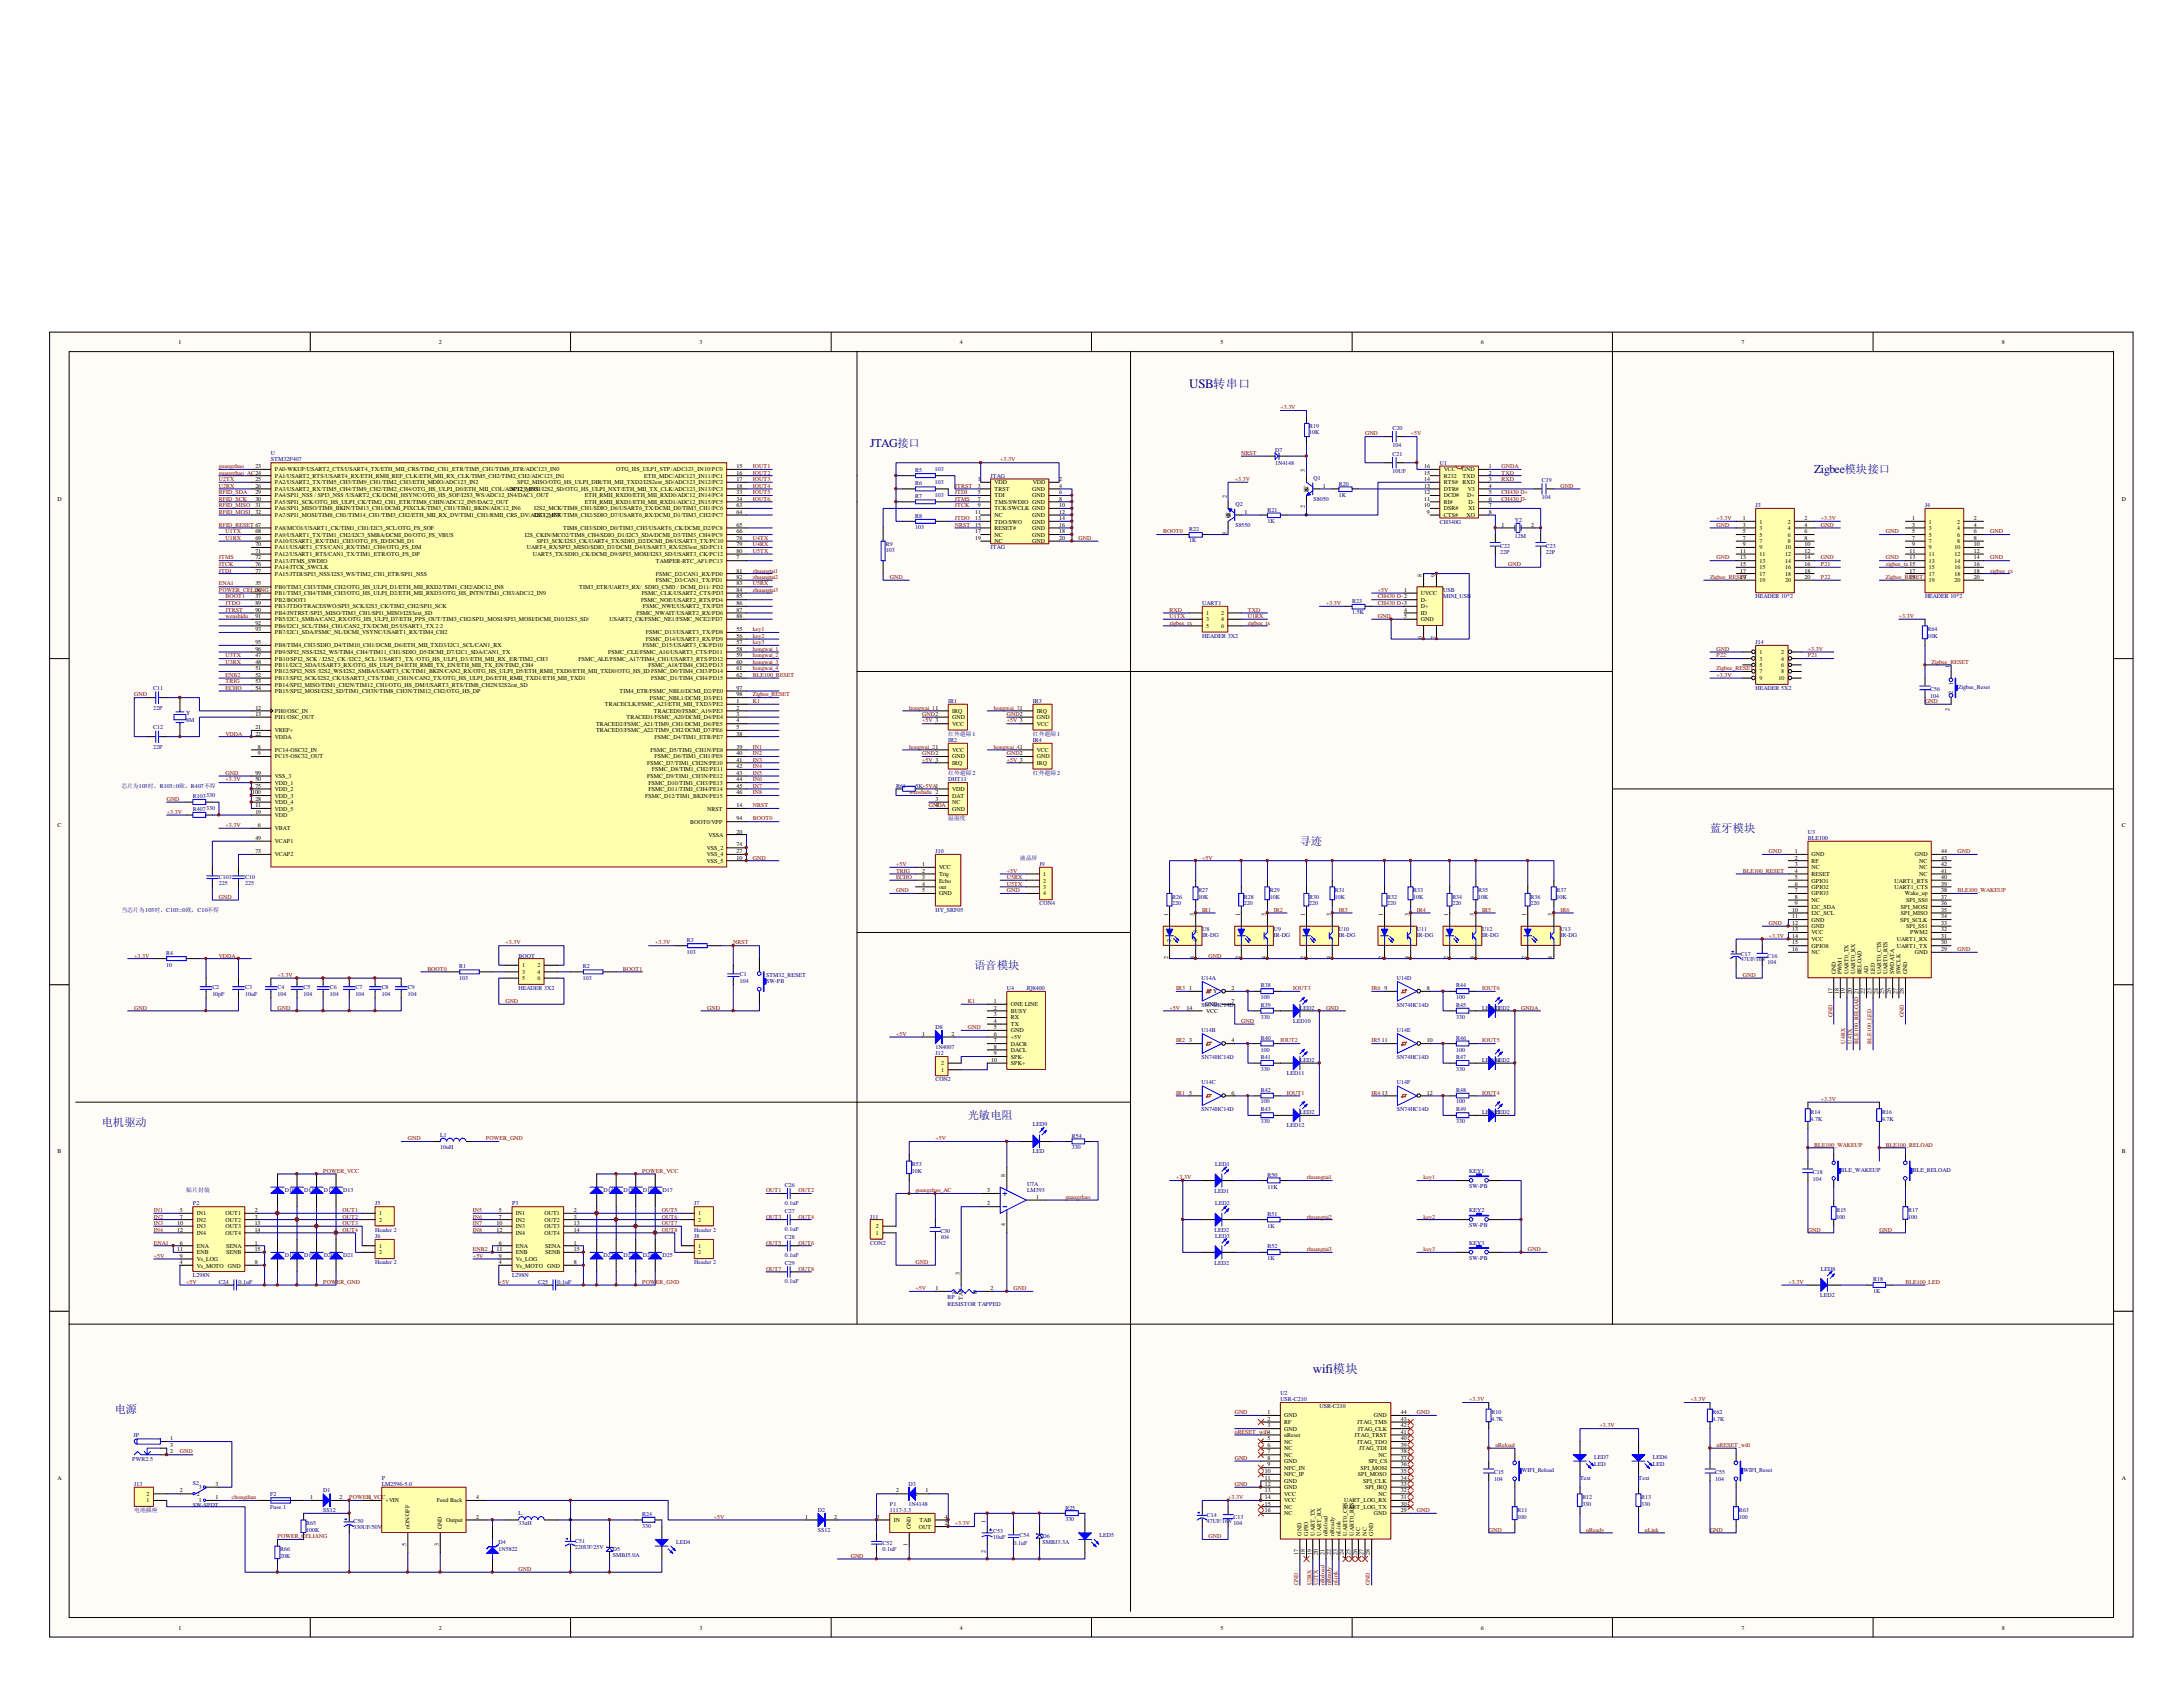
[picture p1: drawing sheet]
<svg xmlns="http://www.w3.org/2000/svg" width="279mm" height="216mm" viewBox="0 0 279 216" stroke-linecap="round" stroke-linejoin="round" font-family="sans-serif">
<defs><g id="words">
<g font-size="1.7" fill="#000080">
<text x="152.2" y="49.6">USB转串口</text>
<text x="168" y="175.7">wifi模块</text>
</g>
<g font-size="1.5" fill="#000080">
<text x="111.4" y="57.2">JTAG接口</text>
<text x="232.2" y="60.5">Zigbee模块接口</text>
</g>
<g font-size="1.4" fill="#000080">
<text x="218.9" y="106.5">蓝牙模块</text>
<text x="166.4" y="108.1">寻迹</text>
<text x="124.7" y="124">语音模块</text>
<text x="123.9" y="143.2">光敏电阻</text>
<text x="13" y="144.1">电机驱动</text>
<text x="14.7" y="180.8">电源</text>
</g>
<g font-size=".8">
<text x="22.9" y="44">1</text>
<text x="56.2" y="44">2</text>
<text x="89.5" y="44">3</text>
<text x="122.9" y="44">4</text>
<text x="156.2" y="44">5</text>
<text x="189.5" y="44">6</text>
<text x="222.9" y="44">7</text>
<text x="256.2" y="44">8</text>
<text x="32.7" y="59.9">23</text>
<text x="94.3" y="59.9">15</text>
<text x="182.3" y="59.9">16</text>
<text x="190.5" y="59.9">1</text>
<text x="7.4" y="64.1">D</text>
<text x="32.7" y="61.6">25</text>
<text x="32.7" y="62.4">26</text>
<text x="32.7" y="63.2">29</text>
<text x="32.7" y="64.1">30</text>
<text x="32.7" y="64.9">31</text>
<text x="32.7" y="65.7">32</text>
<text x="35.2" y="60.3">PA0-WKUP/USART2_CTS/USART4_TX/ETH_MII_CRS/TIM2_CH1_ETR/TIM5_CH1/TIM8_ETR/ADC123_IN0</text>
<text x="35.2" y="61.1">PA1/USART2_RTS/USART4_RX/ETH_RMII_REF_CLK/ETH_MII_RX_CLK/TIM5_CH2/TIM2_CH2/ADC123_IN1</text>
<text x="35.2" y="62">PA2/USART2_TX/TIM5_CH3/TIM9_CH1/TIM2_CH3/ETH_MDIO/ADC123_IN2</text>
<text x="35.2" y="62.8">PA3/USART2_RX/TIM5_CH4/TIM9_CH2/TIM2_CH4/OTG_HS_ULPI_D0/ETH_MII_COL/ADC123_IN3</text>
<text x="35.2" y="63.7">PA4/SPI1_NSS / SPI3_NSS /USART2_CK/DCMI_HSYNC/OTG_HS_SOF/I2S3_WS/ADC12_IN4/DAC1_OUT</text>
<text x="35.2" y="64.5">PA5/SPI1_SCK/OTG_HS_ULPI_CK/TIM2_CH1_ETR/TIM8_CHIN/ADC12_IN5/DAC2_OUT</text>
<text x="35.2" y="65.3">PA6/SPI1_MISO/TIM8_BKIN/TIM13_CH1/DCMI_PIXCLK/TIM3_CH1/TIM1_BKIN/ADC12_IN6</text>
<text x="65.4" y="62.8">SPI2_MOSI/I2S2_SD/OTG_HS_ULPI_NXT/ETH_MII_TX_CLK/ADC123_IN13/PC3</text>
<text x="66.2" y="62">SPI2_MISO/OTG_HS_ULPI_DIR/TH_MII_TXD2/I2S2ext_SD/ADC123_IN12/PC2</text>
<text x="68.4" y="65.3">I2S2_MCK/TIM8_CH1/SDIO_D6/USART6_TX/DCMI_D0/TIM3_CH1/PC6</text>
<text x="74.8" y="63.7">ETH_RMII_RXD0/ETH_MII_RXD0/ADC12_IN14/PC4</text>
<text x="74.8" y="64.5">ETH_RMII_RXD1/ETH_MII_RXD1/ADC12_IN15/PC5</text>
<text x="78.9" y="60.3">OTG_HS_ULPI_STP/ADC123_IN10/PC0</text>
<text x="82.5" y="61.1">ETH_MDC/ADC123_IN11/PC1</text>
<text x="94.3" y="60.7">16</text>
<text x="94.3" y="61.6">17</text>
<text x="94.3" y="62.4">18</text>
<text x="94.3" y="63.2">33</text>
<text x="94.3" y="64.1">34</text>
<text x="94.3" y="64.9">63</text>
<text x="94.3" y="65.7">64</text>
<text x="124.8" y="65.7">11</text>
<text x="125.1" y="61.6">1</text>
<text x="125.1" y="62.4">3</text>
<text x="125.1" y="63.2">5</text>
<text x="125.1" y="64.1">7</text>
<text x="125.1" y="64.9">9</text>
<text x="127.3" y="62">VDD</text>
<text x="127.3" y="62.8">TRST</text>
<text x="127.3" y="63.7">TDI</text>
<text x="127.3" y="64.5">TMS/SWDIO GND</text>
<text x="127.3" y="65.3">TCK/SWCLK GND</text>
<text x="132.1" y="62.8">GND</text>
<text x="132.1" y="63.7">GND</text>
<text x="132.2" y="62">VDD</text>
<text x="135.6" y="62.4">4</text>
<text x="135.6" y="63.2">6</text>
<text x="135.6" y="64.1">8</text>
<text x="135.6" y="64.9">10</text>
<text x="135.6" y="65.7">12</text>
<text x="135.6" y="61.6">2</text>
<text x="157" y="63.8" transform="rotate(-90 157 63.8)">2</text>
<text x="159.3" y="65.7">1</text>
<text x="167" y="65.1" transform="rotate(-90 167 65.1)">2</text>
<text x="167" y="60.5" transform="rotate(-90 167 60.5)">3</text>
<text x="167" y="62.8">B</text>
<text x="167.4" y="62.9" transform="rotate(-90 167.4 62.9)">EC</text>
<text x="169.3" y="62.4">1</text>
<text x="182.3" y="64.9">10</text>
<text x="182.3" y="64.1">11</text>
<text x="182.3" y="63.2">12</text>
<text x="182.3" y="62.4">13</text>
<text x="182.3" y="61.6">14</text>
<text x="182.3" y="60.7">15</text>
<text x="182.6" y="65.7">9</text>
<text x="184.8" y="65.3">DSR#</text>
<text x="184.8" y="64.5">RI#</text>
<text x="184.8" y="63.7">DCD#</text>
<text x="184.8" y="62.8">DTR#</text>
<text x="184.8" y="62">RTS#</text>
<text x="184.8" y="61.1">R232</text>
<text x="184.8" y="60.3">VCC</text>
<text x="187.1" y="60.3">GND</text>
<text x="187.2" y="61.1">TXD</text>
<text x="187.2" y="62">RXD</text>
<text x="187.8" y="63.7">D+</text>
<text x="187.9" y="62.8">V3</text>
<text x="188" y="64.5">D-</text>
<text x="188" y="65.3">XI</text>
<text x="190.5" y="60.7">2</text>
<text x="190.5" y="61.6">3</text>
<text x="190.5" y="62.4">4</text>
<text x="190.5" y="63.2">5</text>
<text x="190.5" y="64.1">6</text>
<text x="190.5" y="64.9">7</text>
<text x="190.5" y="65.7">8</text>
<text x="271.6" y="64.1">D</text>
<text x="32.7" y="68.2">68</text>
<text x="32.7" y="69.1">69</text>
<text x="32.7" y="69.9">70</text>
<text x="32.7" y="70.7">71</text>
<text x="32.7" y="71.6">72</text>
<text x="35.2" y="66.2">PA7/SPI1_MOSI/TIM8_CH1/TIM14_CH1/TIM3_CH2/ETH_MII_RX_DV/TIM1_CH1/RMII_CRS_DV/AI2S3_MCK/TIM8_CH2/SDIO_D7/USART6_RX/DCMI_D1/TIM3_CH2/PC7</text>
<text x="35.2" y="67.8">PA8/MCO1/USART1_CK/TIM1_CH1/I2C3_SCL/OTG_FS_SOF</text>
<text x="35.2" y="68.7">PA9/USART1_TX/TIM1_CH2/I2C3_SMBA/DCMI_D0/OTG_FS_VBUS</text>
<text x="35.2" y="69.5">PA10/USART1_RX/TIM1_CH3/OTG_FS_ID/DCMI_D1</text>
<text x="35.2" y="70.3">PA11/USART1_CTS/CAN1_RX/TIM1_CH4/OTG_FS_DM</text>
<text x="35.2" y="71.2">PA12/USART1_RTS/CAN1_TX/TIM1_ETR/OTG_FS_DP</text>
<text x="67.2" y="68.7">I2S_CKIN/MCO2/TIM8_CH4/SDIO_D1/I2C3_SDA/DCMI_D3/TIM3_CH4/PC9</text>
<text x="67.4" y="70.3">UART4_RX/SPI3_MISO/SDIO_D3/DCMI_D4/USART3_RX/I2S3ext_SD/PC11</text>
<text x="68.2" y="71.2">UART5_TX/SDIO_CK/DCMI_D9/SPI3_MOSI/I2S3_SD/USART3_CK/PC12</text>
<text x="68.4" y="66.2">DC12_IN7</text>
<text x="68.7" y="69.5">SPI3_SCK/I2S3_CK/UART4_TX/SDIO_D2/DCMI_D8/USART3_TX/PC10</text>
<text x="72.1" y="67.8">TIM8_CH3/SDIO_D0/TIM3_CH3/USART6_CK/DCMI_D2/PC8</text>
<text x="94.3" y="67.4">65</text>
<text x="94.3" y="68.2">66</text>
<text x="94.3" y="69.1">78</text>
<text x="94.3" y="69.9">79</text>
<text x="94.3" y="70.7">80</text>
<text x="94.3" y="71.6">7</text>
<text x="124.8" y="66.6">13</text>
<text x="124.8" y="67.4">15</text>
<text x="124.8" y="68.2">17</text>
<text x="124.8" y="69.1">19</text>
<text x="127.3" y="66.2">NC</text>
<text x="127.3" y="67">TDO/SWO</text>
<text x="127.3" y="67.8">RESET#</text>
<text x="127.3" y="68.7">NC</text>
<text x="127.3" y="69.5">NC</text>
<text x="132.1" y="66.2">GND</text>
<text x="132.1" y="67">GND</text>
<text x="132.1" y="67.8">GND</text>
<text x="132.1" y="68.7">GND</text>
<text x="132.1" y="69.5">GND</text>
<text x="135.6" y="66.6">14</text>
<text x="135.6" y="67.4">16</text>
<text x="135.6" y="68.2">18</text>
<text x="135.6" y="69.1">20</text>
<text x="157" y="68.4" transform="rotate(-90 157 68.4)">3</text>
<text x="157.1" y="66.2">B</text>
<text x="157.4" y="66.3" transform="rotate(-90 157.4 66.3)">CE</text>
<text x="184.8" y="66.2">CTS#</text>
<text x="187.7" y="66.2">XO</text>
<text x="192.2" y="67.4">1</text>
<text x="196" y="67.4">2</text>
<text x="222.7" y="70.7">11</text>
<text x="222.7" y="71.6">13</text>
<text x="223.1" y="66.6">1</text>
<text x="223.1" y="67.4">3</text>
<text x="223.1" y="68.2">5</text>
<text x="223.1" y="69.1">7</text>
<text x="223.1" y="69.9">9</text>
<text x="225.2" y="67">1</text>
<text x="225.2" y="67.8">3</text>
<text x="225.2" y="68.7">5</text>
<text x="225.2" y="69.5">7</text>
<text x="225.2" y="70.3">9</text>
<text x="225.2" y="71.2">11</text>
<text x="228.5" y="70.3">10</text>
<text x="228.5" y="71.2">12</text>
<text x="228.8" y="67">2</text>
<text x="228.8" y="67.8">4</text>
<text x="228.8" y="68.7">6</text>
<text x="228.8" y="69.5">8</text>
<text x="231" y="66.6">2</text>
<text x="231" y="67.4">4</text>
<text x="231" y="68.2">6</text>
<text x="231" y="69.1">8</text>
<text x="231" y="69.9">10</text>
<text x="231" y="70.7">12</text>
<text x="231" y="71.6">14</text>
<text x="244.4" y="70.7">11</text>
<text x="244.4" y="71.6">13</text>
<text x="244.7" y="66.6">1</text>
<text x="244.7" y="67.4">3</text>
<text x="244.7" y="68.2">5</text>
<text x="244.7" y="69.1">7</text>
<text x="244.7" y="69.9">9</text>
<text x="246.9" y="67">1</text>
<text x="246.9" y="67.8">3</text>
<text x="246.9" y="68.7">5</text>
<text x="246.9" y="69.5">7</text>
<text x="246.9" y="70.3">9</text>
<text x="246.9" y="71.2">11</text>
<text x="250.1" y="70.3">10</text>
<text x="250.1" y="71.2">12</text>
<text x="250.5" y="67">2</text>
<text x="250.5" y="67.8">4</text>
<text x="250.5" y="68.7">6</text>
<text x="250.5" y="69.5">8</text>
<text x="252.6" y="66.6">2</text>
<text x="252.6" y="67.4">4</text>
<text x="252.6" y="68.2">6</text>
<text x="252.6" y="69.1">8</text>
<text x="252.6" y="69.9">10</text>
<text x="252.6" y="70.7">12</text>
<text x="252.6" y="71.6">14</text>
<text x="32.7" y="72.4">76</text>
<text x="32.7" y="73.3">77</text>
<text x="32.7" y="74.9">35</text>
<text x="32.7" y="76.6">37</text>
<text x="32.7" y="77.4">89</text>
<text x="35.2" y="72">PA13/JTMS_SWDIO</text>
<text x="35.2" y="72.9">PA14/JTCK_SWCLK</text>
<text x="35.2" y="73.7">PA15/JTDI/SPI3_NSS/I2S3_WS/TIM2_CH1_ETR/SPI1_NSS</text>
<text x="35.2" y="75.4">PB0/TIM3_CH3/TIM8_CH2/OTG_HS_ULPI_D1/ETH_MII_RXD2/TIM1_CH2/ADC12_IN8</text>
<text x="35.2" y="76.2">PB1/TIM3_CH4/TIM8_CH3/OTG_HS_ULPI_D2/ETH_MII_RXD3/OTG_HS_INTN/TIM1_CH3/ADC12_IN9</text>
<text x="35.2" y="77">PB2/BOOT1</text>
<text x="35.2" y="77.9">PB3/JTDO/TRACESWO/SPI3_SCK/I2S3_CK/TIM2_CH2/SPI1_SCK</text>
<text x="74.1" y="75.4">TIM3_ETR/UART5_RX/ SDIO_CMD / DCMI_D11/ PD2</text>
<text x="82" y="77">FSMC_NOE/USART2_RTS/PD4</text>
<text x="82.1" y="76.2">FSMC_CLK/USART2_CTS/PD3</text>
<text x="82.3" y="77.9">FSMC_NWE/USART2_TX/PD5</text>
<text x="83.9" y="72">TAMPER-RTC_AF1/PC13</text>
<text x="83.9" y="73.7">FSMC_D2/CAN1_RX/PD0</text>
<text x="83.9" y="74.5">FSMC_D3/CAN1_TX/PD1</text>
<text x="94.3" y="74.9">83</text>
<text x="94.3" y="75.8">84</text>
<text x="94.3" y="76.6">85</text>
<text x="94.3" y="77.4">86</text>
<text x="94.3" y="73.3">81</text>
<text x="94.3" y="74.1">82</text>
<text x="179.7" y="75.8">1</text>
<text x="181.9" y="76.2">UVCC</text>
<text x="181.9" y="77">D-</text>
<text x="181.9" y="77.9">D+</text>
<text x="182" y="73.8" transform="rotate(-90 182 73.8)">8</text>
<text x="183.7" y="73.8" transform="rotate(-90 183.7 73.8)">9</text>
<text x="222.7" y="72.4">15</text>
<text x="222.7" y="73.3">17</text>
<text x="222.7" y="74.1">19</text>
<text x="225.2" y="72">13</text>
<text x="225.2" y="72.9">15</text>
<text x="225.2" y="73.7">17</text>
<text x="225.2" y="74.5">19</text>
<text x="228.5" y="72">14</text>
<text x="228.5" y="72.9">16</text>
<text x="228.5" y="73.7">18</text>
<text x="228.5" y="74.5">20</text>
<text x="231" y="72.4">16</text>
<text x="231" y="73.3">18</text>
<text x="231" y="74.1">20</text>
<text x="244.4" y="73.3">17</text>
<text x="244.4" y="74.1">19</text>
<text x="246.9" y="72">13</text>
<text x="246.9" y="72.9">15</text>
<text x="246.9" y="73.7">17</text>
<text x="246.9" y="74.5">19</text>
<text x="250.1" y="72">14</text>
<text x="250.1" y="72.9">16</text>
<text x="250.1" y="73.7">18</text>
<text x="250.1" y="74.5">20</text>
<text x="252.6" y="72.4">16</text>
<text x="252.6" y="73.3">18</text>
<text x="252.6" y="74.1">20</text>
<text x="32.7" y="78.3">90</text>
<text x="32.7" y="79.1">91</text>
<text x="32.7" y="79.9">92</text>
<text x="32.7" y="80.8">93</text>
<text x="32.7" y="82.5">95</text>
<text x="32.7" y="83.3">96</text>
<text x="35.2" y="78.7">PB4/JNTRST/SPI3_MISO/TIM3_CH1/SPI1_MISO/I2S3ext_SD</text>
<text x="35.2" y="79.5">PB5/I2C1_SMBA/CAN2_RX/OTG_HS_ULPI_D7/ETH_PPS_OUT/TIM3_CH2/SPI1_MOSI/SPI3_MOSI/DCMI_D10/I2S3_SD/</text>
<text x="35.2" y="80.3">PB6/I2C1_SCL/TIM4_CH1/CAN2_TX/DCMI_D5/USART1_TX 2</text>
<text x="35.2" y="81.2">PB7/I2C1_SDA/FSMC_NL/DCMI_VSYNC/USART1_RX/TIM4_CH2</text>
<text x="35.2" y="82.8">PB8/TIM4_CH3/SDIO_D4/TIM10_CH1/DCMI_D6/ETH_MII_TXD3/I2C1_SCL/CAN1_RX</text>
<text x="35.2" y="83.7">PB9/SPI2_NSS/I2S2_WS/TIM4_CH4/TIM11_CH1/SDIO_D5/DCMI_D7/I2C1_SDA/CAN1_TX</text>
<text x="56.3" y="80.3">2</text>
<text x="77.9" y="83.7">FSMC_CLE/FSMC_A16/USART3_CTS/PD11</text>
<text x="78" y="79.5">USART2_CK/FSMC_NE1/FSMC_NCE2/PD7</text>
<text x="81.4" y="78.7">FSMC_NWAIT/USART2_RX/PD6</text>
<text x="82.3" y="82.8">FSMC_D15/USART3_CK/PD10</text>
<text x="82.7" y="81.2">FSMC_D13/USART3_TX/PD8</text>
<text x="82.7" y="82">FSMC_D14/USART3_RX/PD9</text>
<text x="94.3" y="78.3">87</text>
<text x="94.3" y="79.1">88</text>
<text x="94.3" y="80.8">55</text>
<text x="94.3" y="81.6">56</text>
<text x="94.3" y="82.5">57</text>
<text x="94.3" y="83.3">58</text>
<text x="154.4" y="78.7">1</text>
<text x="154.4" y="79.5">3</text>
<text x="154.4" y="80.3">5</text>
<text x="156.3" y="78.7">2</text>
<text x="156.3" y="79.5">4</text>
<text x="156.3" y="80.3">6</text>
<text x="179.7" y="78.3">4</text>
<text x="179.7" y="79.1">5</text>
<text x="181.9" y="78.7">ID</text>
<text x="181.9" y="79.5">GND</text>
<text x="182" y="81.8" transform="rotate(-90 182 81.8)">6</text>
<text x="183.7" y="81.8" transform="rotate(-90 183.7 81.8)">7</text>
<text x="225.2" y="83.7">1</text>
<text x="228" y="83.7">2</text>
<text x="32.7" y="84.1">47</text>
<text x="32.7" y="85">48</text>
<text x="32.7" y="85.8">51</text>
<text x="32.7" y="86.6">52</text>
<text x="32.7" y="87.5">53</text>
<text x="32.7" y="88.3">54</text>
<text x="35.2" y="84.5">PB10/SPI2_SCK / I2S2_CK /I2C2_SCL/ USART3_TX /OTG_HS_ULPI_D3/ETH_MII_RX_ER/TIM2_CH3</text>
<text x="35.2" y="85.4">PB11/I2C2_SDA/USART3_RX/OTG_HS_ULPI_D4/ETH_RMII_TX_EN/ETH_MII_TX_EN/TIM2_CH4</text>
<text x="35.2" y="86.2">PB12/SPI2_NSS /I2S2_WS/I2S2_SMBA/USART3_CK/TIM1_BKIN/CAN2_RX/OTG_HS_ULPI_D5/ETH_RMII_TXD0/ETH_MII_TXD0/OTG_HS_ID FSMC_D0/TIM4_CH3/PD14</text>
<text x="35.2" y="87">PB13/SPI2_SCK/I2S2_CK/USART3_CTS/TIM1_CH1N/CAN2_TX/OTG_HS_ULPI_D6/ETH_RMII_TXD1/ETH_MII_TXD1</text>
<text x="35.2" y="87.9">PB14/SPI2_MISO/TIM1_CH2N/TIM12_CH1/OTG_HS_DM/USART3_RTS/TIM8_CH2N/I2S2ext_SD</text>
<text x="35.2" y="88.7">PB15/SPI2_MOSI/I2S2_SD/TIM1_CH3N/TIM8_CH3N/TIM12_CH2/OTG_HS_DP</text>
<text x="74" y="84.5">FSMC_ALE/FSMC_A17/TIM4_CH1/USART3_RTS/PD12</text>
<text x="79.3" y="88.7">TIM4_ETR/FSMC_NBL0/DCMI_D2/PE0</text>
<text x="83" y="85.4">FSMC_A18/TIM4_CH2/PD13</text>
<text x="83.2" y="89.5">FSMC_NBL1/DCMI_D3/PE1</text>
<text x="83.4" y="87">FSMC_D1/TIM4_CH4/PD15</text>
<text x="94.3" y="84.1">59</text>
<text x="94.3" y="85.8">61</text>
<text x="94.3" y="86.6">62</text>
<text x="94.3" y="88.3">97</text>
<text x="94.3" y="89.1">98</text>
<text x="94.3" y="90">1</text>
<text x="94.3" y="85">60</text>
<text x="225.2" y="84.5">3</text>
<text x="225.2" y="85.4">5</text>
<text x="225.2" y="86.2">7</text>
<text x="225.2" y="87">9</text>
<text x="227.6" y="87">10</text>
<text x="228" y="84.5">4</text>
<text x="228" y="85.4">6</text>
<text x="228" y="86.2">8</text>
<text x="249.5" y="85.5" transform="rotate(-90 249.5 85.5)">1</text>
<text x="249.9" y="88.8" transform="rotate(-90 249.9 88.8)">2</text>
<text x="249.9" y="87.7" transform="rotate(-90 249.9 87.7)">1</text>
<text x="32.7" y="90.8">12</text>
<text x="32.7" y="91.7">13</text>
<text x="32.7" y="94.1">22</text>
<text x="32.7" y="93.3">21</text>
<text x="33" y="95.8">8</text>
<text x="35.2" y="91.2">PH0/OSC_IN</text>
<text x="35.2" y="92">PH1/OSC_OUT</text>
<text x="35.2" y="94.6">VDDA</text>
<text x="35.2" y="93.7">VREF+</text>
<text x="76.3" y="92.9">TRACED2/FSMC_A21/TIM9_CH1/DCMI_D6/PE5</text>
<text x="76.3" y="93.7">TRACED3/FSMC_A22/TIM9_CH2/DCMI_D7/PE6</text>
<text x="77.4" y="90.4">TRACECLK/FSMC_A23/ETH_MII_TXD3/PE2</text>
<text x="80.2" y="92">TRACED1/FSMC_A20/DCMI_D4/PE4</text>
<text x="83.7" y="91.2">TRACED0/FSMC_A19/PE3</text>
<text x="83.8" y="94.6">FSMC_D4/TIM1_ETR/PE7</text>
<text x="94.3" y="90.8">2</text>
<text x="94.3" y="91.7">3</text>
<text x="94.3" y="92.5">4</text>
<text x="94.3" y="93.3">5</text>
<text x="94.3" y="94.1">38</text>
<text x="94.3" y="95.8">39</text>
<text x="121.9" y="91.2">IRQ</text>
<text x="121.9" y="92">GND</text>
<text x="121.9" y="92.9">VCC</text>
<text x="132.7" y="91.2">IRQ</text>
<text x="132.7" y="92">GND</text>
<text x="132.7" y="92.9">VCC</text>
<text x="249.5" y="91" transform="rotate(-90 249.5 91)">2</text>
<text x="32.3" y="101.6">100</text>
<text x="32.7" y="100">50</text>
<text x="32.7" y="100.8">75</text>
<text x="32.7" y="99.1">99</text>
<text x="33" y="96.6">9</text>
<text x="35.2" y="96.2">PC14-OSC32_IN</text>
<text x="35.2" y="97.1">PC15-OSC32_OUT</text>
<text x="35.2" y="100.4">VDD_1</text>
<text x="35.2" y="101.2">VDD_2</text>
<text x="35.2" y="99.6">VSS_3</text>
<text x="82.8" y="97.9">FSMC_D7/TIM1_CH2N/PE10</text>
<text x="82.8" y="99.6">FSMC_D9/TIM1_CH3N/PE12</text>
<text x="83" y="100.4">FSMC_D10/TIM1_CH3/PE13</text>
<text x="83" y="101.2">FSMC_D11/TIM1_CH4/PE14</text>
<text x="83.3" y="96.2">FSMC_D5/TIM1_CH1N/PE8</text>
<text x="83.4" y="98.7">FSMC_D8/TIM1_CH2/PE11</text>
<text x="83.8" y="97.1">FSMC_D6/TIM1_CH1/PE9</text>
<text x="94.3" y="96.6">40</text>
<text x="94.3" y="97.5">41</text>
<text x="94.3" y="98.3">42</text>
<text x="94.3" y="99.1">43</text>
<text x="94.3" y="101.6">46</text>
<text x="94.3" y="100">44</text>
<text x="94.3" y="100.8">45</text>
<text x="121.9" y="97.9">IRQ</text>
<text x="121.9" y="97.1">GND</text>
<text x="121.9" y="96.2">VCC</text>
<text x="121.9" y="101.2">VDD</text>
<text x="132.7" y="97.9">IRQ</text>
<text x="132.7" y="97.1">GND</text>
<text x="132.7" y="96.2">VCC</text>
<text x="7.4" y="105.8">C</text>
<text x="32.7" y="102.5">28</text>
<text x="32.7" y="103.3">11</text>
<text x="32.7" y="107.5">49</text>
<text x="32.7" y="104.1">19</text>
<text x="33" y="105.8">6</text>
<text x="35.2" y="102.1">VDD_3</text>
<text x="35.2" y="102.9">VDD_4</text>
<text x="35.2" y="103.8">VDD_5</text>
<text x="35.2" y="107.9">VCAP1</text>
<text x="35.2" y="104.6">VDD</text>
<text x="35.2" y="106.3">VBAT</text>
<text x="82.6" y="102.1">FSMC_D12/TIM1_BKIN/PE15</text>
<text x="88.3" y="105.4">BOOT0/VPP</text>
<text x="90.5" y="103.8">NRST</text>
<text x="90.7" y="107.1">VSSA</text>
<text x="94.3" y="105">94</text>
<text x="94.3" y="103.3">14</text>
<text x="94.3" y="106.7">20</text>
<text x="119.7" y="102.5">3</text>
<text x="119.7" y="103.3">4</text>
<text x="121.9" y="102.1">DAT</text>
<text x="121.9" y="102.9">NC</text>
<text x="121.9" y="103.8">GND</text>
<text x="271.6" y="105.8">C</text>
<text x="32.7" y="109.2">73</text>
<text x="35.2" y="109.6">VCAP2</text>
<text x="90.5" y="108.8">VSS_2</text>
<text x="90.5" y="109.6">VSS_4</text>
<text x="90.5" y="110.4">VSS_5</text>
<text x="94.3" y="108.3">74</text>
<text x="94.3" y="109.2">27</text>
<text x="94.3" y="110">10</text>
<text x="118" y="110.8">1</text>
<text x="118" y="111.7">2</text>
<text x="118" y="112.5">3</text>
<text x="118" y="113.3">4</text>
<text x="120.2" y="111.3">VCC</text>
<text x="120.2" y="112.1">Trig</text>
<text x="120.2" y="112.9">Echo</text>
<text x="120.2" y="113.7">out</text>
<text x="133.5" y="112.1">1</text>
<text x="133.5" y="112.9">2</text>
<text x="133.5" y="113.7">3</text>
<text x="229.7" y="109.2">1</text>
<text x="229.7" y="110">2</text>
<text x="229.7" y="110.8">3</text>
<text x="229.7" y="111.7">4</text>
<text x="229.7" y="112.5">5</text>
<text x="229.7" y="113.3">6</text>
<text x="231.9" y="109.6">GND</text>
<text x="231.9" y="110.4">RF</text>
<text x="231.9" y="111.3">NC</text>
<text x="231.9" y="112.1">RESET</text>
<text x="231.9" y="112.9">GPIO1</text>
<text x="231.9" y="113.7">GPIO2</text>
<text x="242.5" y="113.7">UART1_CTS</text>
<text x="242.5" y="112.9">UART1_RTS</text>
<text x="245.1" y="109.6">GND</text>
<text x="245.6" y="112.1">NC</text>
<text x="245.6" y="111.3">NC</text>
<text x="245.6" y="110.4">NC</text>
<text x="248.5" y="113.3">39</text>
<text x="248.5" y="112.5">40</text>
<text x="248.5" y="111.7">41</text>
<text x="248.5" y="110.8">42</text>
<text x="248.5" y="110">43</text>
<text x="248.5" y="109.2">44</text>
<text x="118" y="114.2">5</text>
<text x="120.2" y="114.6">GND</text>
<text x="133.5" y="114.6">4</text>
<text x="149.5" y="117.3" transform="rotate(-90 149.5 117.3)">1</text>
<text x="149.9" y="119.4" transform="rotate(-90 149.9 119.4)">1</text>
<text x="152.8" y="117.3" transform="rotate(-90 152.8 117.3)">3</text>
<text x="153.2" y="119.4" transform="rotate(-90 153.2 119.4)">3</text>
<text x="158.7" y="117.3" transform="rotate(-90 158.7 117.3)">1</text>
<text x="162" y="117.3" transform="rotate(-90 162 117.3)">3</text>
<text x="167" y="117.3" transform="rotate(-90 167 117.3)">1</text>
<text x="170.3" y="117.3" transform="rotate(-90 170.3 117.3)">3</text>
<text x="177" y="117.3" transform="rotate(-90 177 117.3)">1</text>
<text x="180.3" y="117.3" transform="rotate(-90 180.3 117.3)">3</text>
<text x="185.3" y="117.3" transform="rotate(-90 185.3 117.3)">1</text>
<text x="188.7" y="117.3" transform="rotate(-90 188.7 117.3)">3</text>
<text x="195.3" y="117.3" transform="rotate(-90 195.3 117.3)">1</text>
<text x="198.7" y="117.3" transform="rotate(-90 198.7 117.3)">3</text>
<text x="229.4" y="116.7">10</text>
<text x="229.4" y="117.5">11</text>
<text x="229.4" y="118.4">12</text>
<text x="229.4" y="119.2">13</text>
<text x="229.7" y="114.2">7</text>
<text x="229.7" y="115">8</text>
<text x="229.7" y="115.9">9</text>
<text x="231.9" y="114.6">GPIO3</text>
<text x="231.9" y="115.4">NC</text>
<text x="231.9" y="116.3">I2C_SDA</text>
<text x="231.9" y="117.1">I2C_SCL</text>
<text x="231.9" y="117.9">GND</text>
<text x="231.9" y="118.8">GND</text>
<text x="231.9" y="119.6">VCC</text>
<text x="243.2" y="117.9">SPI_SCLK</text>
<text x="243.3" y="117.1">SPI_MISO</text>
<text x="243.3" y="116.3">SPI_MOSI</text>
<text x="243.8" y="114.6">Wake_up</text>
<text x="244" y="118.8">SPI_SS1</text>
<text x="244" y="115.4">SPI_SS0</text>
<text x="244.5" y="119.6">PWM2</text>
<text x="248.5" y="118.4">33</text>
<text x="248.5" y="115">37</text>
<text x="248.5" y="119.2">32</text>
<text x="248.5" y="117.5">34</text>
<text x="248.5" y="116.7">35</text>
<text x="248.5" y="115.9">36</text>
<text x="248.5" y="114.2">38</text>
<text x="66.8" y="123.8">1</text>
<text x="66.8" y="124.6">3</text>
<text x="66.8" y="125.5">5</text>
<text x="68.8" y="123.8">2</text>
<text x="68.8" y="124.6">4</text>
<text x="68.8" y="125.5">6</text>
<text x="149.5" y="122.7" transform="rotate(-90 149.5 122.7)">2</text>
<text x="149.9" y="120.5" transform="rotate(-90 149.9 120.5)">2</text>
<text x="152.8" y="122.7" transform="rotate(-90 152.8 122.7)">4</text>
<text x="153.2" y="120.5" transform="rotate(-90 153.2 120.5)">4</text>
<text x="158.7" y="122.7" transform="rotate(-90 158.7 122.7)">2</text>
<text x="162" y="122.7" transform="rotate(-90 162 122.7)">4</text>
<text x="167" y="122.7" transform="rotate(-90 167 122.7)">2</text>
<text x="170.3" y="122.7" transform="rotate(-90 170.3 122.7)">4</text>
<text x="177" y="122.7" transform="rotate(-90 177 122.7)">2</text>
<text x="180.3" y="122.7" transform="rotate(-90 180.3 122.7)">4</text>
<text x="185.3" y="122.7" transform="rotate(-90 185.3 122.7)">2</text>
<text x="188.7" y="122.7" transform="rotate(-90 188.7 122.7)">4</text>
<text x="195.3" y="122.7" transform="rotate(-90 195.3 122.7)">2</text>
<text x="198.7" y="122.7" transform="rotate(-90 198.7 122.7)">4</text>
<text x="229.4" y="120">14</text>
<text x="229.4" y="120.9">15</text>
<text x="229.4" y="121.7">16</text>
<text x="231.9" y="120.4">VCC</text>
<text x="231.9" y="121.3">GPIO8</text>
<text x="231.9" y="122.1">NC</text>
<text x="234.9" y="124.7" transform="rotate(-90 234.9 124.7)">GND</text>
<text x="235.8" y="124.7" transform="rotate(-90 235.8 124.7)">PWM1</text>
<text x="236.6" y="124.7" transform="rotate(-90 236.6 124.7)">UART0_TX</text>
<text x="237.4" y="124.7" transform="rotate(-90 237.4 124.7)">UART0_RX</text>
<text x="238.3" y="124.7" transform="rotate(-90 238.3 124.7)">RELOAD</text>
<text x="239.1" y="124.7" transform="rotate(-90 239.1 124.7)">AD</text>
<text x="239.9" y="124.7" transform="rotate(-90 239.9 124.7)">LED</text>
<text x="240.7" y="124.7" transform="rotate(-90 240.7 124.7)">UART0_CTS</text>
<text x="241.6" y="124.7" transform="rotate(-90 241.6 124.7)">UART0_RTS</text>
<text x="242.4" y="124.7" transform="rotate(-90 242.4 124.7)">SWDATA</text>
<text x="242.8" y="121.3">UART1_TX</text>
<text x="242.8" y="120.4">UART1_RX</text>
<text x="243.2" y="124.7" transform="rotate(-90 243.2 124.7)">SWCLK</text>
<text x="244.1" y="124.7" transform="rotate(-90 244.1 124.7)">GND</text>
<text x="245.1" y="122.1">GND</text>
<text x="248.5" y="121.7">29</text>
<text x="248.5" y="120.9">30</text>
<text x="248.5" y="120">31</text>
<text x="127.2" y="128.4">1</text>
<text x="127.2" y="129.2">2</text>
<text x="127.2" y="130">3</text>
<text x="127.2" y="130.9">4</text>
<text x="127.2" y="131.7">5</text>
<text x="129.4" y="128.8">ONE LINE</text>
<text x="129.4" y="129.6">BUSY</text>
<text x="129.4" y="130.5">RX</text>
<text x="129.4" y="131.3">TX</text>
<text x="151.8" y="129.2">14</text>
<text x="152.2" y="126.7">1</text>
<text x="154.2" y="128.8">GND</text>
<text x="154.4" y="129.6">VCC</text>
<text x="154.4" y="127.1">A Y</text>
<text x="157.6" y="128.4">7</text>
<text x="157.6" y="126.7">2</text>
<text x="177.2" y="126.7">9</text>
<text x="182.6" y="126.7">8</text>
<text x="234.5" y="127.2" transform="rotate(-90 234.5 127.2)">17</text>
<text x="235.3" y="127.2" transform="rotate(-90 235.3 127.2)">18</text>
<text x="236.2" y="127.2" transform="rotate(-90 236.2 127.2)">19</text>
<text x="237" y="127.2" transform="rotate(-90 237 127.2)">20</text>
<text x="238.7" y="127.2" transform="rotate(-90 238.7 127.2)">22</text>
<text x="239.5" y="127.2" transform="rotate(-90 239.5 127.2)">23</text>
<text x="240.4" y="127.2" transform="rotate(-90 240.4 127.2)">24</text>
<text x="241.2" y="127.2" transform="rotate(-90 241.2 127.2)">25</text>
<text x="242" y="127.2" transform="rotate(-90 242 127.2)">26</text>
<text x="242.9" y="127.2" transform="rotate(-90 242.9 127.2)">27</text>
<text x="243.7" y="127.2" transform="rotate(-90 243.7 127.2)">28</text>
<text x="118" y="132.5">1</text>
<text x="120.4" y="137.2">1</text>
<text x="120.4" y="136.3">2</text>
<text x="121.8" y="132.5">2</text>
<text x="126.9" y="135.9">10</text>
<text x="127.2" y="132.5">6</text>
<text x="127.2" y="133.4">7</text>
<text x="127.2" y="134.2">8</text>
<text x="127.2" y="135">9</text>
<text x="129.4" y="132.1">GND</text>
<text x="129.4" y="133">+5V</text>
<text x="129.4" y="133.8">DACR</text>
<text x="129.4" y="134.7">DACL</text>
<text x="129.4" y="135.5">SPK-</text>
<text x="129.4" y="136.3">SPK+</text>
<text x="152.2" y="133.4">3</text>
<text x="157.6" y="133.4">4</text>
<text x="176.9" y="133.4">11</text>
<text x="182.6" y="133.4">10</text>
<text x="152.2" y="140.1">5</text>
<text x="157.6" y="140.1">6</text>
<text x="176.9" y="140.1">13</text>
<text x="182.6" y="140.1">12</text>
<text x="7.4" y="147.6">B</text>
<text x="271.6" y="147.6">B</text>
<text x="23" y="155.1">5</text>
<text x="23" y="156">7</text>
<text x="25.2" y="155.5">IN1</text>
<text x="28.9" y="155.5">OUT1</text>
<text x="32.6" y="155.1">2</text>
<text x="32.6" y="156">3</text>
<text x="48.5" y="155.5">1</text>
<text x="63.8" y="155.1">5</text>
<text x="63.8" y="156">7</text>
<text x="66" y="155.5">IN1</text>
<text x="69.7" y="155.5">OUT1</text>
<text x="73.4" y="155.1">2</text>
<text x="73.4" y="156">3</text>
<text x="89.4" y="155.5">1</text>
<text x="126.4" y="152.6">3</text>
<text x="126.4" y="154.3">2</text>
<text x="128.7" y="150.7" transform="rotate(-90 128.7 150.7)">8</text>
<text x="132.6" y="153.4">1</text>
<text x="22.7" y="160.1">11</text>
<text x="22.7" y="156.8">10</text>
<text x="22.7" y="157.6">12</text>
<text x="23" y="159.3">6</text>
<text x="23" y="161.8">4</text>
<text x="23" y="161">9</text>
<text x="25.2" y="159.7">ENA</text>
<text x="25.2" y="160.5">ENB</text>
<text x="25.2" y="156.4">IN2</text>
<text x="25.2" y="157.2">IN3</text>
<text x="25.2" y="158">IN4</text>
<text x="25.2" y="161.4">Vs_LOG</text>
<text x="28.9" y="156.4">OUT2</text>
<text x="28.9" y="157.2">OUT3</text>
<text x="28.9" y="158">OUT4</text>
<text x="29" y="159.7">SENA</text>
<text x="29" y="160.5">SENB</text>
<text x="32.6" y="156.8">13</text>
<text x="32.6" y="157.6">14</text>
<text x="32.6" y="159.3">1</text>
<text x="32.6" y="160.1">15</text>
<text x="32.6" y="161.8">8</text>
<text x="48.5" y="156.4">2</text>
<text x="48.5" y="159.7">1</text>
<text x="48.5" y="160.5">2</text>
<text x="63.5" y="160.1">11</text>
<text x="63.5" y="156.8">10</text>
<text x="63.5" y="157.6">12</text>
<text x="63.8" y="159.3">6</text>
<text x="63.8" y="161.8">4</text>
<text x="63.8" y="161">9</text>
<text x="66" y="159.7">ENA</text>
<text x="66" y="160.5">ENB</text>
<text x="66" y="156.4">IN2</text>
<text x="66" y="157.2">IN3</text>
<text x="66" y="158">IN4</text>
<text x="66" y="161.4">Vs_LOG</text>
<text x="69.7" y="156.4">OUT2</text>
<text x="69.7" y="157.2">OUT3</text>
<text x="69.7" y="158">OUT4</text>
<text x="69.8" y="159.7">SENA</text>
<text x="69.8" y="160.5">SENB</text>
<text x="73.4" y="159.3">1</text>
<text x="73.4" y="160.1">15</text>
<text x="73.4" y="161.8">8</text>
<text x="73.4" y="156.8">13</text>
<text x="73.4" y="157.6">14</text>
<text x="89.4" y="156.4">2</text>
<text x="89.4" y="159.7">1</text>
<text x="89.4" y="160.5">2</text>
<text x="112.1" y="158">1</text>
<text x="112.1" y="157.2">2</text>
<text x="128.7" y="156.9" transform="rotate(-90 128.7 156.9)">4</text>
<text x="25.2" y="162.2">Vs_MOTO GND</text>
<text x="66" y="162.2">Vs_MOTO GND</text>
<text x="119.7" y="165.1">1</text>
<text x="121.9" y="165.6">A</text>
<text x="122.9" y="163.2" transform="rotate(-90 122.9 163.2)">3</text>
<text x="123.2" y="166.4" transform="rotate(-90 123.2 166.4)">TAP</text>
<text x="124.5" y="165.6">B</text>
<text x="126.8" y="165.1">2</text>
<text x="21.8" y="184.3">1</text>
<text x="21.8" y="185.2">3</text>
<text x="162.2" y="181">1</text>
<text x="162.2" y="181.8">2</text>
<text x="162.2" y="182.7">3</text>
<text x="162.2" y="184.3">5</text>
<text x="162.2" y="185.2">6</text>
<text x="164.4" y="181.4">GND</text>
<text x="164.4" y="182.2">RF</text>
<text x="164.4" y="183.1">GND</text>
<text x="164.4" y="183.9">nReset</text>
<text x="164.4" y="184.7">NC</text>
<text x="164.4" y="185.6">NC</text>
<text x="173.4" y="183.9">JTAG_TRST</text>
<text x="173.7" y="184.7">JTAG_TDO</text>
<text x="173.7" y="182.2">JTAG_TMS</text>
<text x="173.8" y="183.1">JTAG_CLK</text>
<text x="173.9" y="185.6">JTAG_TDI</text>
<text x="175.9" y="181.4">GND</text>
<text x="179.3" y="185.2">39</text>
<text x="179.3" y="184.3">40</text>
<text x="179.3" y="183.5">41</text>
<text x="179.3" y="181.8">43</text>
<text x="179.3" y="182.7">42</text>
<text x="179.3" y="181">44</text>
<text x="7.4" y="189.4">A</text>
<text x="18.8" y="191.4">2</text>
<text x="21.8" y="186">2</text>
<text x="23" y="191">2</text>
<text x="25.2" y="191.4">2</text>
<text x="25.4" y="190.6">3</text>
<text x="27.6" y="190.2">3</text>
<text x="27.6" y="191.9">1</text>
<text x="39.7" y="191.9">1</text>
<text x="43.4" y="191.9">2</text>
<text x="47.2" y="191.9">1</text>
<text x="61" y="191.9">4</text>
<text x="114.7" y="191">2</text>
<text x="116.2" y="191.4">AK</text>
<text x="118.4" y="191">1</text>
<text x="161.9" y="188.5">10</text>
<text x="161.9" y="189.4">11</text>
<text x="161.9" y="190.2">12</text>
<text x="161.9" y="191">13</text>
<text x="161.9" y="191.9">14</text>
<text x="162.2" y="186">7</text>
<text x="162.2" y="186.9">8</text>
<text x="162.2" y="187.7">9</text>
<text x="164.4" y="186.4">NC</text>
<text x="164.4" y="187.2">GND</text>
<text x="164.4" y="188.1">NFC_IN</text>
<text x="164.4" y="188.9">NFC_IP</text>
<text x="164.4" y="189.8">GND</text>
<text x="164.4" y="190.6">GND</text>
<text x="164.4" y="191.4">VCC</text>
<text x="173.8" y="188.9">SPI_MOSO</text>
<text x="174.1" y="188.1">SPI_MOSI</text>
<text x="174.5" y="189.8">SPI_CLK</text>
<text x="174.7" y="190.6">SPI_IRQ</text>
<text x="175.1" y="187.2">SPI_CS</text>
<text x="176.4" y="191.4">NC</text>
<text x="176.4" y="186.4">NC</text>
<text x="179.3" y="191.9">31</text>
<text x="179.3" y="190.2">33</text>
<text x="179.3" y="189.4">34</text>
<text x="179.3" y="191">32</text>
<text x="179.3" y="188.5">35</text>
<text x="179.3" y="187.7">36</text>
<text x="179.3" y="186.9">37</text>
<text x="179.3" y="186">38</text>
<text x="271.6" y="189.4">A</text>
<text x="18.8" y="192.3">1</text>
<text x="25.4" y="192.3">1</text>
<text x="49.4" y="192.3">+VIN</text>
<text x="52" y="197.9" transform="rotate(-90 52 197.9)">5</text>
<text x="52.4" y="195.7" transform="rotate(-90 52.4 195.7)">nON/OFF</text>
<text x="55.9" y="192.3">Feed Back</text>
<text x="56.2" y="197.9" transform="rotate(-90 56.2 197.9)">3</text>
<text x="56.6" y="195.7" transform="rotate(-90 56.6 195.7)">GND</text>
<text x="57.1" y="194.8">Output</text>
<text x="61" y="194.4">2</text>
<text x="103" y="194.4">1</text>
<text x="106.8" y="194.4">2</text>
<text x="112.2" y="194.4">3</text>
<text x="114.4" y="194.8">IN</text>
<text x="116.2" y="197.9" transform="rotate(-90 116.2 197.9)">1</text>
<text x="116.6" y="195.7" transform="rotate(-90 116.6 195.7)">GND</text>
<text x="117.6" y="195.6">OUT</text>
<text x="117.7" y="194.8">TAB</text>
<text x="120.9" y="195.2">2</text>
<text x="120.9" y="194.4">4</text>
<text x="126.2" y="194.9" transform="rotate(-90 126.2 194.9)">1</text>
<text x="161.9" y="192.7">15</text>
<text x="161.9" y="193.5">16</text>
<text x="164.4" y="192.3">VCC</text>
<text x="164.4" y="193.1">NC</text>
<text x="164.4" y="193.9">NC</text>
<text x="166.6" y="196.5" transform="rotate(-90 166.6 196.5)">GND</text>
<text x="167.4" y="196.5" transform="rotate(-90 167.4 196.5)">GPIO</text>
<text x="168.3" y="196.5" transform="rotate(-90 168.3 196.5)">UART_TX</text>
<text x="169.1" y="196.5" transform="rotate(-90 169.1 196.5)">UART_RX</text>
<text x="169.9" y="196.5" transform="rotate(-90 169.9 196.5)">nReload</text>
<text x="170.8" y="196.5" transform="rotate(-90 170.8 196.5)">nReady</text>
<text x="171.6" y="196.5" transform="rotate(-90 171.6 196.5)">nLink</text>
<text x="172" y="193.1">UART_LOG_TX</text>
<text x="172" y="192.3">UART_LOG_RX</text>
<text x="172.4" y="196.5" transform="rotate(-90 172.4 196.5)">UART0_CTS</text>
<text x="173.3" y="196.5" transform="rotate(-90 173.3 196.5)">UART0_RTS</text>
<text x="174.1" y="196.5" transform="rotate(-90 174.1 196.5)">NC</text>
<text x="174.9" y="196.5" transform="rotate(-90 174.9 196.5)">NC</text>
<text x="175.8" y="196.5" transform="rotate(-90 175.8 196.5)">GND</text>
<text x="175.9" y="193.9">GND</text>
<text x="179.3" y="192.7">30</text>
<text x="179.3" y="193.5">29</text>
<text x="126.2" y="198.7" transform="rotate(-90 126.2 198.7)">2</text>
<text x="166.2" y="199" transform="rotate(-90 166.2 199)">17</text>
<text x="167" y="199" transform="rotate(-90 167 199)">18</text>
<text x="167.9" y="199" transform="rotate(-90 167.9 199)">19</text>
<text x="168.7" y="199" transform="rotate(-90 168.7 199)">20</text>
<text x="169.5" y="199" transform="rotate(-90 169.5 199)">21</text>
<text x="170.3" y="199" transform="rotate(-90 170.3 199)">22</text>
<text x="171.2" y="199" transform="rotate(-90 171.2 199)">23</text>
<text x="172" y="199" transform="rotate(-90 172 199)">24</text>
<text x="172.8" y="199" transform="rotate(-90 172.8 199)">25</text>
<text x="173.7" y="199" transform="rotate(-90 173.7 199)">26</text>
<text x="174.5" y="199" transform="rotate(-90 174.5 199)">27</text>
<text x="175.3" y="199" transform="rotate(-90 175.3 199)">28</text>
<text x="22.9" y="208.6">1</text>
<text x="56.2" y="208.6">2</text>
<text x="89.5" y="208.6">3</text>
<text x="122.9" y="208.6">4</text>
<text x="156.2" y="208.6">5</text>
<text x="189.5" y="208.6">6</text>
<text x="222.9" y="208.6">7</text>
<text x="256.2" y="208.6">8</text>
</g>
<g font-size=".8" fill="#800000">
<text x="163.9" y="52.4">+3.3V</text>
<text x="28" y="59.9">guangzhao</text>
<text x="96.4" y="59.9">IOUT1</text>
<text x="128" y="59.1">+3.3V</text>
<text x="158.9" y="58.2">NRST</text>
<text x="174.7" y="55.7">GND</text>
<text x="180.6" y="55.7">+5V</text>
<text x="192.2" y="59.9">GNDA</text>
<text x="28" y="61.6">U2TX</text>
<text x="28" y="62.4">U2RX</text>
<text x="28" y="60.7">guangzhao_AC24</text>
<text x="28" y="64.9">RFID_MISO</text>
<text x="28" y="65.7">RFID_MOSI</text>
<text x="28" y="64.1">RFID_SCK</text>
<text x="28" y="63.2">RFID_SDA</text>
<text x="96.4" y="60.7">IOUT2</text>
<text x="96.4" y="61.6">IOUT3</text>
<text x="96.4" y="62.4">IOUT4</text>
<text x="96.4" y="63.2">IOUT5</text>
<text x="96.4" y="64.1">IOUT6</text>
<text x="122.2" y="64.9">JTCK</text>
<text x="122.2" y="64.1">JTMS</text>
<text x="122.2" y="63.2">JTDI</text>
<text x="122.2" y="62.4">JTRST</text>
<text x="158" y="61.6">+3.3V</text>
<text x="192.2" y="63.2">CH430 D+</text>
<text x="192.2" y="64.1">CH430 D-</text>
<text x="192.2" y="60.7">TXD</text>
<text x="192.2" y="61.6">RXD</text>
<text x="199.7" y="62.4">GND</text>
<text x="28" y="71.6">JTMS</text>
<text x="28" y="67.4">RFID_RESET 67</text>
<text x="28.9" y="68.2">U1TX</text>
<text x="28.9" y="69.1">U1RX</text>
<text x="96.4" y="69.1">U4TX</text>
<text x="96.4" y="69.9">U4RX</text>
<text x="96.4" y="70.7">U5TX</text>
<text x="122.2" y="67.4">NRST</text>
<text x="122.2" y="66.6">JTDO</text>
<text x="138" y="69.1">GND</text>
<text x="148.9" y="68.2">BOOT0</text>
<text x="219.7" y="66.6">+3.3V</text>
<text x="219.7" y="67.4">GND</text>
<text x="219.7" y="71.6">GND</text>
<text x="233" y="66.6">+3.3V</text>
<text x="233" y="67.4">GND</text>
<text x="233" y="71.6">GND</text>
<text x="241.4" y="68.2">GND</text>
<text x="241.4" y="71.6">GND</text>
<text x="254.7" y="68.2">GND</text>
<text x="254.7" y="71.6">GND</text>
<text x="28" y="72.4">JTCK</text>
<text x="28" y="73.3">JTDI</text>
<text x="28" y="74.9">ENA1</text>
<text x="28" y="75.8">POWER_CELI36</text>
<text x="28.9" y="76.6">BOOT1</text>
<text x="28.9" y="77.4">JTDO</text>
<text x="32.8" y="75.8">ANG</text>
<text x="96.4" y="74.9">U5RX</text>
<text x="96.4" y="73.3">zhuangtai1</text>
<text x="96.4" y="74.1">zhuangtai2</text>
<text x="96.4" y="75.8">zhuangtai3</text>
<text x="113.9" y="74.1">GND</text>
<text x="169.7" y="77.4">+3.3V</text>
<text x="176.4" y="76.6">CH430 D-2</text>
<text x="176.4" y="77.4">CH430 D+3</text>
<text x="176.4" y="75.8">+5V</text>
<text x="193" y="72.4">GND</text>
<text x="218.9" y="74.1">Zigbee_RESET</text>
<text x="233" y="74.1">P22</text>
<text x="233" y="72.4">P21</text>
<text x="241.4" y="72.4">zigbee_tx15</text>
<text x="241.4" y="74.1">Zigbee_RESET</text>
<text x="254.7" y="73.3">zigbee_rx</text>
<text x="28.9" y="79.1">wenshidu</text>
<text x="28.9" y="78.3">JTRST</text>
<text x="96.4" y="83.3">hongwai_1</text>
<text x="96.4" y="80.8">key1</text>
<text x="96.4" y="81.6">key2</text>
<text x="96.4" y="82.5">key3</text>
<text x="149.7" y="78.3">RXD</text>
<text x="149.7" y="79.1">U1TX</text>
<text x="149.7" y="79.9">zigbee_rx</text>
<text x="159.7" y="78.3">TXD</text>
<text x="159.7" y="79.1">U1RX</text>
<text x="159.7" y="79.9">zigbee_tx</text>
<text x="176.4" y="79.1">GND</text>
<text x="219.7" y="83.3">GND</text>
<text x="231.4" y="83.3">+3.3V</text>
<text x="243" y="79.1">+3.3V</text>
<text x="17.2" y="89.1">GND</text>
<text x="28.9" y="84.1">U3TX</text>
<text x="28.9" y="85">U3RX</text>
<text x="28.9" y="87.5">TRIG</text>
<text x="28.9" y="88.3">ECHO</text>
<text x="28.9" y="86.6">ENB2</text>
<text x="96.4" y="86.6">BLE100_RESET</text>
<text x="96.4" y="84.1">hongwai_2</text>
<text x="96.4" y="85">hongwai_3</text>
<text x="96.4" y="85.8">hongwai_4</text>
<text x="96.4" y="90">K1</text>
<text x="96.4" y="89.1">Zigbee_RESET</text>
<text x="219.7" y="86.6">+3.3V</text>
<text x="219.7" y="85.8">Zigbee_RESET</text>
<text x="219.7" y="84.1">P22</text>
<text x="231.4" y="84.1">P21</text>
<text x="246.4" y="90">GND</text>
<text x="247.2" y="85">Zigbee_RESET</text>
<text x="28.9" y="94.1">VDDA</text>
<text x="96.4" y="95.8">IN1</text>
<text x="116.4" y="90.8">hongwai_11</text>
<text x="116.4" y="95.8">hongwai_21</text>
<text x="118" y="91.7">GND2</text>
<text x="118" y="92.5">+5V 3</text>
<text x="127.2" y="90.8">hongwai_31</text>
<text x="127.2" y="95.8">hongwai_41</text>
<text x="128.9" y="91.7">GND2</text>
<text x="128.9" y="92.5">+5V 3</text>
<text x="28.9" y="99.1">GND</text>
<text x="28.9" y="100">+3.3V</text>
<text x="96.4" y="96.6">IN2</text>
<text x="96.4" y="97.5">IN3</text>
<text x="96.4" y="98.3">IN4</text>
<text x="96.4" y="99.1">IN5</text>
<text x="96.4" y="100">IN6</text>
<text x="96.4" y="100.8">IN7</text>
<text x="96.4" y="101.6">IN8</text>
<text x="116.4" y="101.6">wenshidu 2</text>
<text x="118" y="96.6">GND2</text>
<text x="118" y="97.5">+5V 3</text>
<text x="128.9" y="96.6">GND2</text>
<text x="128.9" y="97.5">+5V 3</text>
<text x="21.3" y="102.5">GND</text>
<text x="21.3" y="104.1">+3.3V</text>
<text x="28.9" y="105.8">+3.3V</text>
<text x="96.4" y="103.3">NRST</text>
<text x="96.4" y="105">BOOT0</text>
<text x="118.9" y="103.3">GNDA</text>
<text x="96.4" y="110">GND</text>
<text x="114.7" y="110.8">+5V</text>
<text x="114.7" y="111.7">TRIG</text>
<text x="114.7" y="112.5">ECHO</text>
<text x="128.9" y="112.5">U5RX</text>
<text x="128.9" y="113.3">U5TX</text>
<text x="128.9" y="111.7">+5V</text>
<text x="153.9" y="110">+5V</text>
<text x="223.1" y="111.7">BLE100_RESET</text>
<text x="226.4" y="109.2">GND</text>
<text x="250.5" y="109.2">GND</text>
<text x="28" y="115">GND</text>
<text x="114.7" y="114.2">GND</text>
<text x="128.9" y="114.2">GND</text>
<text x="153.9" y="116.7">IR1</text>
<text x="163" y="116.7">IR2</text>
<text x="171.4" y="116.7">IR3</text>
<text x="181.4" y="116.7">IR4</text>
<text x="189.7" y="116.7">IR5</text>
<text x="199.7" y="116.7">IR6</text>
<text x="226.4" y="118.4">GND</text>
<text x="250.5" y="114.2">BLE100_WAKEUP</text>
<text x="17.2" y="122.6">+3.3V</text>
<text x="28" y="122.6">VDDA</text>
<text x="35.5" y="125.1">+3.3V</text>
<text x="54.7" y="124.2">BOOT0</text>
<text x="64.7" y="120.9">+3.3V</text>
<text x="79.7" y="124.2">BOOT1</text>
<text x="83.9" y="120.9">+3.3V</text>
<text x="93.9" y="120.9">NRST</text>
<text x="154.7" y="122.6">GND</text>
<text x="223.1" y="125.1">GND</text>
<text x="226.4" y="120">+3.3V</text>
<text x="250.5" y="121.7">GND</text>
<text x="17.2" y="129.2">GND</text>
<text x="35.5" y="129.2">GND</text>
<text x="64.7" y="128.4">GND</text>
<text x="90.5" y="129.2">GND</text>
<text x="123.9" y="128.4">K1</text>
<text x="123.9" y="131.7">GND</text>
<text x="149.7" y="129.2">+5V</text>
<text x="150.5" y="126.7">IR3</text>
<text x="158.9" y="130.9">GND</text>
<text x="165.5" y="126.7">IOUT3</text>
<text x="169.7" y="129.2">GND</text>
<text x="175.6" y="126.7">IR6</text>
<text x="189.7" y="126.7">IOUT6</text>
<text x="194.7" y="129.2">GNDA</text>
<text x="234.5" y="130.2" transform="rotate(-90 234.5 130.2)">GND</text>
<text x="243.7" y="130.2" transform="rotate(-90 243.7 130.2)">GND</text>
<text x="114.7" y="132.5">+5V</text>
<text x="150.5" y="133.4">IR2</text>
<text x="163.9" y="133.4">IOUT2</text>
<text x="175.6" y="133.4">IR5</text>
<text x="189.7" y="133.4">IOUT5</text>
<text x="236.2" y="133.6" transform="rotate(-90 236.2 133.6)">U4RX</text>
<text x="237" y="133.6" transform="rotate(-90 237 133.6)">U4TX</text>
<text x="237.9" y="133.6" transform="rotate(-90 237.9 133.6)">BLE100_RELOAD 21</text>
<text x="239.5" y="133.6" transform="rotate(-90 239.5 133.6)">BLE100_LED</text>
<text x="150.5" y="140.1">IR1</text>
<text x="164.7" y="140.1">IOUT1</text>
<text x="175.6" y="140.1">IR4</text>
<text x="189.7" y="140.1">IOUT4</text>
<text x="233" y="140.9">+3.3V</text>
<text x="52.2" y="145.9">GND</text>
<text x="62.2" y="145.9">POWER_GND</text>
<text x="119.7" y="145.9">+5V</text>
<text x="232.2" y="146.8">BLE100_WAKEUP</text>
<text x="241.4" y="146.8">BLE100_RELOAD</text>
<text x="19.7" y="155.1">IN1</text>
<text x="19.7" y="156">IN2</text>
<text x="41.4" y="150.1">POWER_VCC</text>
<text x="43.9" y="155.1">OUT1</text>
<text x="43.9" y="156">OUT2</text>
<text x="60.5" y="155.1">IN5</text>
<text x="60.5" y="156">IN6</text>
<text x="82.2" y="150.1">POWER_VCC</text>
<text x="84.7" y="155.1">OUT5</text>
<text x="84.7" y="156">OUT6</text>
<text x="98" y="152.6">OUT1</text>
<text x="98" y="156">OUT3</text>
<text x="102.2" y="152.6">OUT2</text>
<text x="102.2" y="156">OUT4</text>
<text x="117.2" y="152.6">guangzhao_AC</text>
<text x="136.4" y="153.4">guangzhao</text>
<text x="150.5" y="150.9">+3.3V</text>
<text x="167.2" y="150.9">zhuangtai1</text>
<text x="167.2" y="156">zhuangtai2</text>
<text x="182.2" y="150.9">key1</text>
<text x="182.2" y="156">key2</text>
<text x="19.7" y="156.8">IN3</text>
<text x="19.7" y="157.6">IN4</text>
<text x="19.7" y="159.3">ENA1</text>
<text x="19.7" y="161">+5V</text>
<text x="43.9" y="156.8">OUT3</text>
<text x="43.9" y="157.6">OUT4</text>
<text x="60.5" y="156.8">IN7</text>
<text x="60.5" y="157.6">IN8</text>
<text x="60.5" y="160.1">ENB2</text>
<text x="60.5" y="161">+5V</text>
<text x="84.7" y="156.8">OUT7</text>
<text x="84.7" y="157.6">OUT8</text>
<text x="98" y="159.3">OUT5</text>
<text x="102.2" y="159.3">OUT6</text>
<text x="117.2" y="161.8">GND</text>
<text x="167.2" y="160.1">zhuangtai3</text>
<text x="182.2" y="160.1">key3</text>
<text x="195.5" y="160.1">GND</text>
<text x="231.4" y="157.6">GND</text>
<text x="240.5" y="157.6">GND</text>
<text x="23.8" y="164.3">+5V</text>
<text x="41.4" y="164.3">POWER_GND</text>
<text x="63.8" y="164.3">+5V</text>
<text x="82.2" y="164.3">POWER_GND</text>
<text x="98" y="162.6">OUT7</text>
<text x="102.2" y="162.6">OUT8</text>
<text x="117.2" y="165.1">+5V</text>
<text x="129.7" y="165.1">GND</text>
<text x="228.9" y="164.3">+3.3V</text>
<text x="243.9" y="164.3">BLE100_LED</text>
<text x="188" y="179.3">+3.3V</text>
<text x="216.4" y="179.3">+3.3V</text>
<text x="158" y="181">GND</text>
<text x="158" y="183.5">nRESET_wifi4</text>
<text x="181.4" y="181">GND</text>
<text x="191.4" y="185.2">nReload</text>
<text x="204.7" y="182.7">+3.3V</text>
<text x="219.7" y="185.2">nRESET_wifi</text>
<text x="23" y="186">GND</text>
<text x="29.7" y="191.9">chongdian</text>
<text x="44.7" y="191.9">POWER_VCC</text>
<text x="157.2" y="191.9">+3.3V</text>
<text x="158" y="186.9">GND</text>
<text x="158" y="190.2">GND</text>
<text x="35.5" y="196.8">POWER_CELIANG</text>
<text x="91.4" y="194.4">+5V</text>
<text x="122.2" y="195.2">+3.3V</text>
<text x="154.7" y="196.8">GND</text>
<text x="181.4" y="193.5">GND</text>
<text x="190.5" y="196">GND</text>
<text x="203" y="196">nReady</text>
<text x="210.5" y="196">nLink</text>
<text x="218.9" y="196">GND</text>
<text x="66.4" y="201">GND</text>
<text x="108.9" y="199.4">GND</text>
<text x="166.2" y="202.9" transform="rotate(-90 166.2 202.9)">GND</text>
<text x="167.9" y="202.9" transform="rotate(-90 167.9 202.9)">U2RX</text>
<text x="168.7" y="202.9" transform="rotate(-90 168.7 202.9)">U2TX</text>
<text x="169.5" y="202.9" transform="rotate(-90 169.5 202.9)">nReload</text>
<text x="170.3" y="202.9" transform="rotate(-90 170.3 202.9)">nReady</text>
<text x="171.2" y="202.9" transform="rotate(-90 171.2 202.9)">nLink</text>
<text x="175.3" y="202.9" transform="rotate(-90 175.3 202.9)">GND</text>
</g>
<g font-size=".8" fill="#000080">
<text x="34.7" y="58.2">U</text>
<text x="34.7" y="59.1">STM32F407</text>
<text x="163.2" y="57.8">D7</text>
<text x="163.2" y="59.5">1N4148</text>
<text x="167.6" y="54.8">R19</text>
<text x="167.6" y="55.5">10K</text>
<text x="178.2" y="55">C20</text>
<text x="178.2" y="57.2">104</text>
<text x="178.2" y="58.4">C21</text>
<text x="184.3" y="59.5">U1</text>
<text x="117.1" y="60.4">R5</text>
<text x="117.1" y="62.1">R6</text>
<text x="117.1" y="63.8">R7</text>
<text x="119.6" y="60.2">103</text>
<text x="119.6" y="61.9">103</text>
<text x="119.6" y="63.6">103</text>
<text x="126.8" y="61.1">JTAG</text>
<text x="158.1" y="64.8">Q2</text>
<text x="162.2" y="65.5">R21</text>
<text x="168.1" y="61.5">Q1</text>
<text x="168.1" y="64.1">S8050</text>
<text x="171.4" y="62.1">R20</text>
<text x="171.4" y="63.6">1K</text>
<text x="178.2" y="60.6">10UF</text>
<text x="197.4" y="61.7">C19</text>
<text x="197.4" y="63.9">104</text>
<text x="224.7" y="64.9">J3</text>
<text x="246.4" y="64.9">J4</text>
<text x="113.4" y="69.8">R9</text>
<text x="113.4" y="70.7">103</text>
<text x="117.1" y="66.3">R8</text>
<text x="117.1" y="67.7">103</text>
<text x="126.8" y="70.3">JTAG</text>
<text x="152.2" y="68">R22</text>
<text x="152.2" y="69.4">1K</text>
<text x="158.1" y="67.5">S8550</text>
<text x="162.2" y="66.9">1K</text>
<text x="184.3" y="67">CH340G</text>
<text x="192" y="70.1">C22</text>
<text x="192" y="70.9">22P</text>
<text x="193.9" y="66.8">Y2</text>
<text x="193.9" y="68.8">12M</text>
<text x="197.9" y="70.1">C23</text>
<text x="197.9" y="70.9">22P</text>
<text x="153.9" y="77.4">UART1</text>
<text x="173.1" y="77.2">R23</text>
<text x="184.7" y="75.8">USB</text>
<text x="184.7" y="76.6">MINI_USB</text>
<text x="224.7" y="76.6">HEADER 10*2</text>
<text x="246.4" y="76.6">HEADER 10*2</text>
<text x="153.9" y="81.6">HEADER 3X2</text>
<text x="173.1" y="78.6">1.5K</text>
<text x="224.7" y="82.5">J14</text>
<text x="246.7" y="80.8">R64</text>
<text x="246.7" y="81.6">10K</text>
<text x="19.6" y="88.3">C11</text>
<text x="121.4" y="90">IR1</text>
<text x="132.2" y="90">IR3</text>
<text x="224.7" y="88.3">HEADER 5X2</text>
<text x="247.1" y="88.5">C56</text>
<text x="247.1" y="89.3">104</text>
<text x="250.6" y="88.2">Zigbee_Reset</text>
<text x="19.6" y="90.8">22P</text>
<text x="19.6" y="93.3">C12</text>
<text x="19.6" y="95.8">22P</text>
<text x="23.8" y="91.6">Y</text>
<text x="23.8" y="92.4">8M</text>
<text x="121.4" y="94.1">红外避障1</text>
<text x="121.4" y="95">IR2</text>
<text x="132.2" y="94.1">红外避障1</text>
<text x="132.2" y="95">IR4</text>
<text x="15.5" y="100.8">芯片为103时，R103=0欧，R407不焊</text>
<text x="114.7" y="100.8">R61</text>
<text x="117.2" y="100.8">5K+5VA1</text>
<text x="121.4" y="99.1">红外避障2</text>
<text x="121.4" y="100">DHT11</text>
<text x="132.2" y="99.1">红外避障2</text>
<text x="24.7" y="102.2">R103330</text>
<text x="24.7" y="103.8">R407330</text>
<text x="121.4" y="105">温湿度</text>
<text x="231.4" y="106.7">U3</text>
<text x="231.4" y="107.5">BLE100</text>
<text x="28" y="112.4">C103</text>
<text x="28" y="113.3">225</text>
<text x="31.4" y="112.4">C10</text>
<text x="31.4" y="113.3">225</text>
<text x="119.7" y="109.2">J10</text>
<text x="130.5" y="110">液晶屏</text>
<text x="133.1" y="110.8">J9</text>
<text x="15.5" y="116.7">当芯片为103时，C103=0欧，C10不焊</text>
<text x="119.7" y="116.7">HY_SRF05</text>
<text x="133.1" y="115.9">CON4</text>
<text x="150" y="115">R26</text>
<text x="150" y="115.9">220</text>
<text x="153.4" y="114.2">R27</text>
<text x="153.4" y="115">10K</text>
<text x="153.9" y="119.1">U8</text>
<text x="153.9" y="119.9">IR-DG</text>
<text x="159.2" y="115">R28</text>
<text x="159.2" y="115.9">220</text>
<text x="162.5" y="114.2">R29</text>
<text x="162.5" y="115">10K</text>
<text x="163" y="119.1">U9</text>
<text x="163" y="119.9">IR-DG</text>
<text x="167.6" y="115">R30</text>
<text x="167.6" y="115.9">220</text>
<text x="170.9" y="114.2">R31</text>
<text x="170.9" y="115">10K</text>
<text x="171.4" y="119.1">U10</text>
<text x="171.4" y="119.9">IR-DG</text>
<text x="177.5" y="115">R32</text>
<text x="177.5" y="115.9">220</text>
<text x="180.9" y="114.2">R33</text>
<text x="180.9" y="115">10K</text>
<text x="181.4" y="119.1">U11</text>
<text x="181.4" y="119.9">IR-DG</text>
<text x="185.9" y="115">R34</text>
<text x="185.9" y="115.9">220</text>
<text x="189.2" y="114.2">R35</text>
<text x="189.2" y="115">10K</text>
<text x="189.7" y="119.1">U12</text>
<text x="189.7" y="119.9">IR-DG</text>
<text x="195.9" y="115">R36</text>
<text x="195.9" y="115.9">220</text>
<text x="199.2" y="114.2">R37</text>
<text x="199.2" y="115">10K</text>
<text x="199.7" y="119.1">U13</text>
<text x="199.7" y="119.9">IR-DG</text>
<text x="21.3" y="122.2">R4</text>
<text x="21.3" y="123.7">10</text>
<text x="58.8" y="123.9">R1</text>
<text x="58.8" y="125.4">103</text>
<text x="66.4" y="122.6">BOOT</text>
<text x="74.6" y="123.9">R2</text>
<text x="74.6" y="125.4">103</text>
<text x="87.9" y="120.5">R3</text>
<text x="87.9" y="122">103</text>
<text x="94.7" y="125">C1</text>
<text x="94.7" y="125.8">104</text>
<text x="98" y="125.1">STM32_RESET</text>
<text x="98" y="125.9">SW-PB</text>
<text x="153.8" y="125.4">U14A</text>
<text x="178.8" y="125.4">U14D</text>
<text x="222.8" y="122.3">C17</text>
<text x="222.8" y="123">47UF/16V</text>
<text x="226.2" y="122.6">C16</text>
<text x="226.2" y="123.4">104</text>
<text x="27.2" y="126.6">C2</text>
<text x="27.2" y="127.5">10pF</text>
<text x="31.4" y="126.6">C3</text>
<text x="31.4" y="127.5">10uF</text>
<text x="35.5" y="126.6">C4</text>
<text x="35.5" y="127.5">104</text>
<text x="38.9" y="126.6">C5</text>
<text x="38.9" y="127.5">104</text>
<text x="42.2" y="126.6">C6</text>
<text x="42.2" y="127.5">104</text>
<text x="45.5" y="126.6">C7</text>
<text x="45.5" y="127.5">104</text>
<text x="48.9" y="126.6">C8</text>
<text x="48.9" y="127.5">104</text>
<text x="52.2" y="126.6">C9</text>
<text x="52.2" y="127.5">104</text>
<text x="66.4" y="126.7">HEADER 3X2</text>
<text x="119.7" y="131.7">D8</text>
<text x="128.9" y="126.7">U4</text>
<text x="131.4" y="126.7">JQ8400</text>
<text x="153.8" y="128.9">SN74HC14D</text>
<text x="161.4" y="128.9">R39</text>
<text x="161.4" y="130.4">330</text>
<text x="161.4" y="126.4">R38</text>
<text x="161.4" y="127.9">100</text>
<text x="165.5" y="130.9">LED10</text>
<text x="166.4" y="129.2">LED2</text>
<text x="178.8" y="128.9">SN74HC14D</text>
<text x="186.4" y="128.9">R45</text>
<text x="186.4" y="130.4">330</text>
<text x="186.4" y="126.4">R44</text>
<text x="186.4" y="127.9">100</text>
<text x="189.7" y="129.2">LED13</text>
<text x="191.4" y="129.2">LED2</text>
<text x="119.7" y="135">J12</text>
<text x="119.7" y="134.2">1N4007</text>
<text x="153.8" y="132">U14B</text>
<text x="153.8" y="135.6">SN74HC14D</text>
<text x="161.4" y="135.6">R41</text>
<text x="161.4" y="137.1">330</text>
<text x="161.4" y="133.1">R40</text>
<text x="161.4" y="134.6">100</text>
<text x="164.7" y="137.6">LED11</text>
<text x="166.4" y="135.9">LED2</text>
<text x="178.8" y="132">U14E</text>
<text x="178.8" y="135.6">SN74HC14D</text>
<text x="186.4" y="135.6">R47</text>
<text x="186.4" y="137.1">330</text>
<text x="186.4" y="133.1">R46</text>
<text x="186.4" y="134.6">100</text>
<text x="189.7" y="135.9">LED14</text>
<text x="191.4" y="135.9">LED2</text>
<text x="119.7" y="138.4">CON2</text>
<text x="153.8" y="138.7">U14C</text>
<text x="153.8" y="142.2">SN74HC14D</text>
<text x="161.4" y="142.2">R43</text>
<text x="161.4" y="143.8">330</text>
<text x="161.4" y="139.7">R42</text>
<text x="161.4" y="141.2">100</text>
<text x="166.4" y="142.6">LED2</text>
<text x="178.8" y="138.7">U14F</text>
<text x="178.8" y="142.2">SN74HC14D</text>
<text x="186.4" y="142.2">R49</text>
<text x="186.4" y="143.8">330</text>
<text x="186.4" y="139.7">R48</text>
<text x="186.4" y="141.2">100</text>
<text x="189.7" y="142.6">LED15</text>
<text x="191.4" y="142.6">LED2</text>
<text x="231.7" y="142.6">R14</text>
<text x="231.7" y="143.4">4.7K</text>
<text x="240.9" y="142.6">R16</text>
<text x="240.9" y="143.4">4.7K</text>
<text x="56.3" y="145.5">L1</text>
<text x="56.3" y="147">10uH</text>
<text x="116.7" y="149.3">R53</text>
<text x="132.2" y="144.1">LED9</text>
<text x="132.2" y="147.6">LED</text>
<text x="137.2" y="145.6">R54</text>
<text x="137.2" y="147.1">330</text>
<text x="155.5" y="149.3">LED1</text>
<text x="164.7" y="144.2">LED12</text>
<text x="23.8" y="152.6">贴片封装</text>
<text x="24.7" y="154.3">P2</text>
<text x="36.4" y="152.5">D10</text>
<text x="38.9" y="152.5">D11</text>
<text x="41.4" y="152.5">D12</text>
<text x="43.9" y="152.5">D13</text>
<text x="48" y="154.3">J5</text>
<text x="65.5" y="154.3">P3</text>
<text x="77.3" y="152.5">D14</text>
<text x="79.8" y="152.5">D15</text>
<text x="82.3" y="152.5">D16</text>
<text x="84.8" y="152.5">D17</text>
<text x="88.9" y="154.3">J7</text>
<text x="100.5" y="151.8">C26</text>
<text x="100.5" y="154.2">0.1uF</text>
<text x="100.5" y="155.2">C27</text>
<text x="111.4" y="156">J11</text>
<text x="116.7" y="150.1">10K</text>
<text x="131.4" y="151.8">U7A</text>
<text x="131.4" y="152.6">LM393</text>
<text x="155.4" y="152.7">LED1</text>
<text x="155.5" y="154.3">LED2</text>
<text x="162.2" y="150.6">R50</text>
<text x="162.2" y="152.1">11K</text>
<text x="162.2" y="155.6">R51</text>
<text x="188" y="150.1">KEY1</text>
<text x="188" y="152">SW-PB</text>
<text x="188" y="155.1">KEY2</text>
<text x="232" y="150.3">C18</text>
<text x="232" y="151.1">104</text>
<text x="235" y="155.1">R15</text>
<text x="235" y="156">100</text>
<text x="235.6" y="150">BLE_WAKEUP</text>
<text x="244.2" y="155.1">R17</text>
<text x="244.2" y="156">100</text>
<text x="244.8" y="150">BLE_RELOAD</text>
<text x="36.4" y="160.9">D18</text>
<text x="38.9" y="160.9">D19</text>
<text x="41.4" y="160.9">D20</text>
<text x="43.9" y="160.9">D21</text>
<text x="48" y="157.6">Header 2</text>
<text x="48" y="158.5">J6</text>
<text x="48" y="161.8">Header 2</text>
<text x="77.3" y="160.9">D22</text>
<text x="79.8" y="160.9">D23</text>
<text x="82.3" y="160.9">D24</text>
<text x="84.8" y="160.9">D25</text>
<text x="88.9" y="157.6">Header 2</text>
<text x="88.9" y="158.5">J8</text>
<text x="88.9" y="161.8">Header 2</text>
<text x="100.5" y="157.5">0.1uF</text>
<text x="100.5" y="158.5">C28</text>
<text x="100.5" y="160.9">0.1uF</text>
<text x="100.5" y="161.9">C29</text>
<text x="111.4" y="159.3">CON2</text>
<text x="120.4" y="157.8">C30</text>
<text x="120.4" y="158.6">104</text>
<text x="155.4" y="157.7">LED2</text>
<text x="155.4" y="161.9">LED2</text>
<text x="155.5" y="158.5">LED3</text>
<text x="162.2" y="157.1">1K</text>
<text x="162.2" y="159.8">R52</text>
<text x="162.2" y="161.3">1K</text>
<text x="188" y="157">SW-PB</text>
<text x="188" y="159.3">KEY3</text>
<text x="188" y="161.2">SW-PB</text>
<text x="24.7" y="163.4">L298N</text>
<text x="28" y="164.3">C24</text>
<text x="30.5" y="164.3">0.1uF</text>
<text x="65.5" y="163.4">L298N</text>
<text x="68.9" y="164.3">C25</text>
<text x="71.4" y="164.3">0.1uF</text>
<text x="100.5" y="164.2">0.1uF</text>
<text x="121.3" y="166.3">RP</text>
<text x="121.3" y="167.1">RESISTOR TAPPED</text>
<text x="233" y="166">LED2</text>
<text x="233" y="162.6">LED8</text>
<text x="239.7" y="164">R18</text>
<text x="239.7" y="165.5">1K</text>
<text x="163.9" y="178.5">U2</text>
<text x="163.9" y="179.3">USR-C210</text>
<text x="17.1" y="183.9">JP</text>
<text x="168.9" y="180.2">USR-C210</text>
<text x="190.9" y="181">R10</text>
<text x="190.9" y="181.8">4.7K</text>
<text x="219.2" y="181">R62</text>
<text x="219.2" y="181.8">4.7K</text>
<text x="16.9" y="186.9">PWR2.5</text>
<text x="17.2" y="190.2">J13</text>
<text x="24.7" y="190">S2</text>
<text x="34.6" y="191.4">F2</text>
<text x="41.4" y="191">D1</text>
<text x="48.9" y="189.4">P</text>
<text x="48.9" y="190.2">LM2596-5.0</text>
<text x="116.3" y="190.2">D3</text>
<text x="191.2" y="188.7">C15</text>
<text x="191.2" y="189.5">104</text>
<text x="194.8" y="188.4">WIFI_Reload</text>
<text x="202.2" y="189.4">Text</text>
<text x="202.5" y="191.9">R12</text>
<text x="204" y="186.8">LED7</text>
<text x="204" y="187.6">LED</text>
<text x="209.7" y="189.4">Text</text>
<text x="210.1" y="191.9">R13</text>
<text x="211.5" y="186.8">LED6</text>
<text x="211.5" y="187.6">LED</text>
<text x="219.5" y="188.7">C55</text>
<text x="219.5" y="189.5">104</text>
<text x="223.1" y="188.4">WIFI_Reset</text>
<text x="17.2" y="193.5">电池插座</text>
<text x="24.7" y="192.9">SW-SPDT</text>
<text x="34.6" y="193.1">Fuse 1</text>
<text x="39.2" y="195.2">R65</text>
<text x="39.2" y="196">100K</text>
<text x="41.4" y="193.5">SS12</text>
<text x="45.3" y="194.9">C50</text>
<text x="45.3" y="195.7">330UF/50V</text>
<text x="63.8" y="197.6">D4</text>
<text x="66.4" y="193.9">L</text>
<text x="66.4" y="195.2">33uH</text>
<text x="73.6" y="197.4">C51</text>
<text x="82.2" y="194">R24</text>
<text x="82.2" y="195.5">330</text>
<text x="86.5" y="197.6">LED4</text>
<text x="104.7" y="193.5">D2</text>
<text x="104.7" y="196">SS12</text>
<text x="112.9" y="197.7">C52</text>
<text x="113.9" y="192.7">P1</text>
<text x="113.9" y="193.5">1117-3.3</text>
<text x="116.3" y="192.7">1N4148</text>
<text x="127.1" y="196.2">C53</text>
<text x="127.1" y="197">10uF</text>
<text x="129.7" y="197.7">0.1uF</text>
<text x="130.5" y="196.8">C54</text>
<text x="133.4" y="196.8">D6</text>
<text x="133.4" y="197.6">SMBJ3.3A</text>
<text x="136.4" y="193.2">R25</text>
<text x="136.4" y="194.7">330</text>
<text x="140.7" y="196.8">LED5</text>
<text x="154.5" y="194.1">C14</text>
<text x="154.5" y="194.9">47UF/16V</text>
<text x="157.9" y="194.4">C13</text>
<text x="157.9" y="195.2">104</text>
<text x="194.2" y="193.5">R11</text>
<text x="194.2" y="194.4">100</text>
<text x="202.5" y="192.7">330</text>
<text x="210.1" y="192.7">330</text>
<text x="222.5" y="193.5">R63</text>
<text x="222.5" y="194.4">100</text>
<text x="35.9" y="198.5">R66</text>
<text x="35.9" y="199.4">20K</text>
<text x="63.8" y="198.5">1N5822</text>
<text x="73.6" y="198.2">220UF/25V</text>
<text x="78.4" y="198.5">D5</text>
<text x="78.4" y="199.3">SMBJ5.0A</text>
<text x="112.9" y="198.5">0.1uF</text>
</g>
</g></defs>
<path d="M6.3 42.5h266.7v167h-266.7z" fill="#fffcf8"/>
<g fill="none" stroke="#000" stroke-width=".13">
<path d="M6.3 42.5h266.7v167h-266.7zM8.8 45h261.7v162h-261.7zM39.7 42.5v2.5M73 42.5v2.5M106.4 42.5v2.5M139.7 42.5v2.5M173.1 42.5v2.5M206.4 42.5v2.5M239.7 42.5v2.5M6.3 84.3h2.5M270.6 84.3h2.4M6.3 126h2.5"/>
<path d="M270.6 126h2.4M6.3 167.8h2.5M270.6 167.8h2.4M39.7 207.1v2.4M73 207.1v2.4M106.4 207.1v2.4M139.7 207.1v2.4M173.1 207.1v2.4M206.4 207.1v2.4M239.7 207.1v2.4"/>
</g>
<path d="M34.7 59.3h58.3v51.7h-58.3z" fill="#ffffb0"/>
<path d="M34.7 59.2h58.3v51.8h-58.3z" fill="none" stroke="#800000" stroke-width=".13"/>
<g fill="none" stroke="#000" stroke-width=".13">
<path d="M32.2 60.1h2.5M32.2 60.9h2.5M32.2 61.7h2.5M32.2 62.6h2.5M32.2 63.4h2.5M32.2 64.2h2.5M32.2 65.1h2.5M32.2 65.9h2.5M32.2 67.6h2.5M32.2 68.4h2.5M32.2 69.3h2.5M32.2 70.1h2.5"/>
<path d="M32.2 70.9h2.5M32.2 71.8h2.5M32.2 72.6h2.5M32.2 73.4h2.5M32.2 75.1h2.5M32.2 75.9h2.5M32.2 76.8h2.5M32.2 77.6h2.5M32.2 78.4h2.5M32.2 79.2h2.5M93 60.1h2.5M93 60.9h2.5"/>
<path d="M93 61.7h2.5M93 62.6h2.5M93 63.4h2.5M93 64.2h2.5M93 65.1h2.5M93 65.9h2.5M93 67.6h2.5M93 68.4h2.5M93 69.3h2.5M93 70.1h2.5M93 70.9h2.5M93 71.8h2.5"/>
<path d="M93 73.4h2.5M93 75.1h2.5M93 75.9h2.5M93 76.8h2.5M93 77.6h2.5M93 78.4h2.5M93 79.2h2.5M93 74.3h2.5M18.8 89.3h.9M18.8 94.3h.9M20.5 89.3h.8M20.5 94.3h.8"/>
<path d="M23 89.3v1.7M23 92.6v1.7M32.2 91h2.5M32.2 91.8h2.5M32.2 80.1h2.5M32.2 80.9h2.5M32.2 82.6h2.5M32.2 83.4h2.5M32.2 84.3h2.5M32.2 85.1h2.5M32.2 85.9h2.5M32.2 86.8h2.5"/>
<path d="M32.2 87.6h2.5M32.2 88.4h2.5M32.2 96h2.5M32.2 96.8h2.5M32.2 93.5h2.5M32.2 94.3h2.5M32.2 99.3h2.5M34.7 90.7l.2 .3-.2 .2M93 91h2.5M93 91.8h2.5M93 80.9h2.5M93 82.6h2.5"/>
<path d="M93 83.4h2.5M93 84.3h2.5M93 85.1h2.5M93 85.9h2.5M93 86.8h2.5M93 88.4h2.5M93 96h2.5M93 96.8h2.5M93 81.8h2.5M93 89.3h2.5M93 90.1h2.5M93 92.6h2.5"/>
<path d="M93 93.5h2.5M93 94.3h2.5M93 97.6h2.5M93 98.5h2.5M93 99.3h2.5M27.2 111v.8M27.2 112.6v.9M30.5 111v.8M30.5 112.6v.9M32.2 109.3h2.5M32.2 103.5h2.5M32.2 100.2h2.5"/>
<path d="M32.2 101h2.5M32.2 101.8h2.5M32.2 102.7h2.5M32.2 107.7h2.5M32.2 104.3h2.5M32.2 106h2.5M93 105.2h2.5M93 109.3h2.5M93 103.5h2.5M93 100.2h2.5M93 101h2.5M93 101.8h2.5"/>
<path d="M93 106.8h2.5M93 108.5h2.5M93 110.2h2.5M19.7 122.7h1.6M23.8 122.7h1.7M26.4 125.2v.8M26.4 126.9v.8M30.5 125.2v.8M30.5 126.9v.8M86.4 121h1.6M90.5 121h1.7M93.9 123.5v.9"/>
<path d="M93.9 125.2v.8M97.2 122.7v1.7M97.2 126.9v1.6"/>
</g>
<g fill="none" stroke="#00f" stroke-width=".13">
<path d="M19.7 89.3h.2M19.7 94.3h.2M19.9 88.5v1.5M19.9 93.6v1.4M20.3 89.3h.2M20.3 88.5v1.5M20.3 93.6v1.4M20.3 94.3h.2M22.3 91.4h1.5v.7h-1.5zM22.5 91.1h1M22.5 92.5h1M23 91v.1"/>
<path d="M23 92.5v.1M26.5 112.1h1.4M26.5 112.4h1.4M27.2 111.8v.3M27.2 112.4v.2M29.8 112.1h1.5M29.8 112.4h1.5M30.5 111.8v.3M30.5 112.4v.2M21.3 122.4h2.5v.5h-2.5zM25.6 126.3h1.5M25.6 126.6h1.5"/>
<path d="M26.4 126v.3M26.4 126.6v.3M29.8 126.3h1.5M29.8 126.6h1.5M30.5 126v.3M30.5 126.6v.3M88 120.8h2.5v.5h-2.5zM93.1 125h1.5M93.1 124.6h1.5M93.9 124.4v.2M93.9 125v.2M97 124.4h.3l.1 .2-.1 .2h-.1h-.2z"/>
<path d="M97 126.4h.3l.1 .2-.1 .2h-.1h-.2z"/>
</g>
<g fill="none" stroke="#000080" stroke-width=".13">
<path d="M28 76.8h4.2M28 73.4h4.2M28 72.6h4.2M28 71.8h4.2M28 77.6h4.2M28 78.4h4.2M18.8 89.3h-1.6v5h1.6M28 99.3h4.2M27.2 113.5v1.7h3.3v-1.7M32.2 109.3h-1.7v1.7M32.2 107.7h-5v3.3M95.5 106.8v3.4h4.2"/>
<path d="M95.5 103.5h4.2M95.5 105.2h4.2M16.3 122.7h3.4M25.5 122.7h6.7M26.4 122.7v2.5M26.4 127.7v1.7M30.5 127.7v1.7h-14.2M30.5 122.7v2.5M83 121h3.4M93.9 126v3.4"/>
</g>
<path d="M97.7 124.4h.1v.9h.2v.6h-.2v1h-.1z" fill-rule="evenodd" fill="#00f" stroke="#00f" stroke-width=".13"/>
<path d="M66.4 122.7h3.2v3.3h-3.2z" fill="#ffffb0"/>
<path d="M66.4 122.7h3.2v3.3h-3.2z" fill="none" stroke="#800000" stroke-width=".13"/>
<g fill="none" stroke="#000" stroke-width=".13">
<path d="M34.7 125.2v.8M34.7 126.9v.8M38 125.2v.8M38 126.9v.8M41.4 125.2v.8M41.4 126.9v.8M44.7 125.2v.8M44.7 126.9v.8M48 125.2v.8M48 126.9v.8M51.4 125.2v.8M51.4 126.9v.8"/>
<path d="M57.2 124.4h1.6M61.3 124.4h1.7M64.7 123.5h1.7M64.7 124.4h1.7M64.7 125.2h1.7M69.7 123.5h1.7M69.7 124.4h1.7M69.7 125.2h1.7M73 124.4h1.7M77.2 124.4h1.7"/>
</g>
<path d="M34.7 127.7v1.7h16.7v-1.7M34.7 125.2h16.7M38 127.7v1.7M41.4 127.7v1.7M44.7 127.7v1.7M48 127.7v1.7M53.8 124.4h3.4M63 124.4h1.7M64.7 123.5h-.9v-2.5h8.4v2.5h-.8M64.7 125.2h-.9v3.3h8.4v-3.3h-.8M71.4 124.4h1.6M78.9 124.4h3.3" fill="none" stroke="#000080" stroke-width=".13"/>
<g fill="none" stroke="#00f" stroke-width=".13">
<path d="M34 126.6h1.4M34 126.3h1.4M34.7 126v.3M34.7 126.6v.3M37.3 126.6h1.5M37.3 126.3h1.5M38 126v.3M38 126.6v.3M40.6 126.6h1.5M40.6 126.3h1.5M41.4 126v.3M41.4 126.6v.3"/>
<path d="M43.9 126.6h1.5M43.9 126.3h1.5M44.7 126v.3M44.7 126.6v.3M47.3 126.6h1.5M47.3 126.3h1.5M48 126v.3M48 126.6v.3M50.6 126.6h1.5M50.6 126.3h1.5M51.4 126v.3M51.4 126.6v.3"/>
<path d="M58.8 124.1h2.5v.5h-2.5zM74.7 124.1h2.5v.5h-2.5z"/>
</g>
<path d="M126.8 61.3h7.4v8.3h-7.4z" fill="#ffffb0"/>
<path d="M126.8 61.3h7.4v8.3h-7.4z" fill="none" stroke="#800000" stroke-width=".13"/>
<g fill="none" stroke="#000" stroke-width=".13">
<path d="M177.2 55.9h.9M177.2 59.2h.9M178.8 55.9h.9M178.8 59.2h.9M113 67.6v1.7M113 71.8v1.6M115.5 62.6h1.7M115.5 64.2h1.7M115.5 66.7h1.7M115.5 60.9h1.7M119.7 62.6h1.7M119.7 64.2h1.7"/>
<path d="M119.7 66.7h1.7M119.7 60.9h1.7M125.5 61.7h1.3M125.5 62.6h1.3M125.5 63.4h1.3M125.5 64.2h1.3M125.5 65.1h1.3M125.5 65.9h1.3M125.5 66.7h1.3M125.5 67.6h1.3M125.5 68.4h1.3M125.5 69.3h1.3"/>
<path d="M134.3 61.7h1.3M134.3 62.6h1.3M134.3 63.4h1.3M134.3 64.2h1.3M134.3 65.1h1.3M134.3 65.9h1.3M134.3 66.7h1.3M134.3 67.6h1.3M134.3 68.4h1.3M134.3 69.3h1.3M191.4 68.4v.9M191.4 70v.9"/>
<path d="M196.4 62.6h.9M197.2 68.4v.9M197.2 70v.9M198 62.6h.9"/>
</g>
<g fill="none" stroke="#00f" stroke-width=".13">
<path d="M178.2 55.2v1.4M178.2 58.5v1.4M178.7 55.2v1.4M178.7 58.5v1.4M112.8 69.3h.5v2.5h-.5zM117.2 60.6h2.5v.5h-2.5zM117.2 62.3h2.5v.5h-2.5zM117.2 64h2.5v.5h-2.5zM117.2 66.5h2.5v.5h-2.5zM190.7 69.9h1.3M190.7 69.4h1.3M196.6 69.9h1.3"/>
<path d="M196.6 69.4h1.3M197.4 61.9v1.3M197.9 61.9v1.3"/>
</g>
<g fill="none" stroke="#000080" stroke-width=".13">
<path d="M113 73.4v.9h3.4M114.7 64.2h.8M114.7 60.9h.8M114.7 62.6h.8M121.4 62.6v.8h4.1M121.4 60.9h.8v1.7h3.3M121.4 64.2h4.1M121.4 66.7h4.1M122.2 67.6h3.3M125.5 65.1h-12.5v2.5M135.6 64.2h1.6M135.6 66.7h1.6"/>
<path d="M135.6 67.6h1.6M135.6 68.4h1.6M135.6 65.9h1.6M135.6 65.1h1.6M135.6 63.4h1.6"/>
</g>
<path d="M184.3 59.7h4.9v6.6h-4.9z" fill="#ffffb0"/>
<path d="M184.3 59.6h4.9v6.7h-4.9z" fill="none" stroke="#800000" stroke-width=".13"/>
<g fill="none" stroke="#000" stroke-width=".13">
<path d="M162.2 58.4h1M163.7 58.4h1M167.2 53.4v.8M167.2 55.9v.8M151.4 68.4h.8M153.9 68.4h.8M161.4 65.9h.8M163.9 65.9h.8M170.5 62.6h.9M172.2 77.6h.9M173.1 62.6h.8M174.7 77.6h.9"/>
<path d="M183 60.1h1.3M183 60.9h1.3M183 61.7h1.3M183 62.6h1.3M183 63.4h1.3M183 64.2h1.3M183 65.1h1.3M183 65.9h1.3M189.3 60.1h1.2M189.3 60.9h1.2M189.3 61.7h1.2M189.3 62.6h1.2"/>
<path d="M189.3 63.4h1.2M189.3 64.2h1.2M189.3 65.1h1.2M189.3 65.9h1.2M192.2 67.6h1.7M194.7 67.6h1.7M78 197v1M78 198.5v1M133.1 195.4v.9M133.1 196.8v1.1"/>
</g>
<path d="M186.4 59.6v.2l.2 .2 .5-.1 .1-.3" fill="none" stroke="#f00" stroke-width=".13"/>
<g fill="none" stroke="#00f" stroke-width=".13">
<path d="M163.2 58l.4 .4-.4 .4zM163.7 58v.8M167 54.2h.6v1.7h-.6zM152.2 68.2h1.7v.5h-1.7zM162.2 65.7h1.7v.6h-1.7zM171.4 62.3h1.7v.6h-1.7zM173.1 77.3h1.6v.6h-1.6zM193.9 67.2v.7M194.1 67h.4v1.2h-.4zM194.7 67.2v.7M77.6 198h.1h.7v.1M78 198.1l.4 .4h-.8z"/>
<path d="M132.6 196.8l.5-.4 .3 .4zM132.6 196.3h.1h.6l.1 .1"/>
</g>
<g fill="none" stroke="#000080" stroke-width=".13">
<path d="M158.9 58.4h3.3M163.9 52.5h3.3v.9M164.7 58.4h2.5M167.2 56.7v4.2M177.2 55.9h-2.5v3.3h2.5M179.7 55.9h1.7v4.2h1.6M179.7 59.2h1.7M148 68.4h3.4M157.2 67.6v.8h-2.5M158.9 65.9h2.5M159.7 61.7h-2.5v2.5M167.2 64.2v1.7"/>
<path d="M168.9 77.6h3.3M168.9 62.6h1.6M173.9 62.6h9.1M175.6 76.8h4.1M175.6 77.6h4.1M183 61.7h-6.6v4.2h-11.7M190.5 65.9h.9v2.5M190.5 65.1h6.7v3.3M190.5 64.2h4.2M190.5 63.4h4.2M190.5 62.6h5.9M190.5 61.7h4.2"/>
<path d="M190.5 60.9h4.2M190.5 60.1h4.2M191.4 70.9v1.7h5.8v-1.7M191.4 67.6h.8M196.4 67.6h.8M198.9 62.6h3.3"/>
</g>
<g fill="#800000" stroke="#800000" stroke-width=".13">
<path d="M191.3 67.4h.2v.2h-.2z" fill-rule="evenodd"/>
<path d="M197.1 67.4h.2v.1l-.1 .2-.1-.1z" fill-rule="evenodd"/>
<path d="M181.2 59.1h.2v.2h-.2z" fill-rule="evenodd"/>
<path d="M167.1 58.2h.2v.3h-.2z" fill-rule="evenodd"/>
<path d="M167.1 65.8h.2v.2h-.2z" fill-rule="evenodd"/>
</g>
<path d="M153.9 77.6h3.2v3.3h-3.2z" fill="#ffffb0"/>
<path d="M153.9 77.6h3.2v3.3h-3.2z" fill="none" stroke="#800000" stroke-width=".13"/>
<path d="M152.2 78.4h1.7M152.2 79.2h1.7M157.2 78.4h1.7M157.2 79.2h1.7M152.2 80.1h1.7M157.2 80.1h1.7" fill="none" stroke="#000" stroke-width=".13"/>
<path d="M28 68.4h4.2M28 69.3h4.2M28 62.6h4.2M28 61.7h4.2M148.9 79.2h3.3M148.9 78.4h3.3M158.9 79.2h3.3M158.9 78.4h3.3M175.6 79.2h4.1M175.6 75.9h4.1M148.9 80.1h3.3M158.9 80.1h3.3" fill="none" stroke="#000080" stroke-width=".13"/>
<path d="M231.4 107.7h15.8v17.4h-15.8z" fill="#ffffb0"/>
<path d="M231.4 107.7h15.8v17.4h-15.8z" fill="none" stroke="#800000" stroke-width=".13"/>
<g fill="none" stroke="#000" stroke-width=".13">
<path d="M228.9 109.3h2.5M228.9 110.2h2.5M228.9 111h2.5M228.9 111.8h2.5M228.9 112.6h2.5M228.9 113.5h2.5M228.9 114.3h2.5M228.9 115.2h2.5M228.9 116h2.5M228.9 116.8h2.5M228.9 117.7h2.5M228.9 118.5h2.5"/>
<path d="M228.9 119.3h2.5M247.2 109.3h2.5M247.2 110.2h2.5M247.2 111h2.5M247.2 111.8h2.5M247.2 112.6h2.5M247.2 113.5h2.5M247.2 114.3h2.5M247.2 115.2h2.5M247.2 116h2.5M247.2 116.8h2.5M247.2 117.7h2.5"/>
<path d="M247.2 118.5h2.5M247.2 119.3h2.5M222.2 121v1M222.2 122.7v.8M225.6 121v.9M225.6 122.6v.9M228.9 120.2h2.5M228.9 121h2.5M228.9 121.9h2.5M234.7 125.2v2.5M235.5 125.2v2.5M236.4 125.2v2.5"/>
<path d="M237.2 125.2v2.5M238 125.2v2.5M238.9 125.2v2.5M239.7 125.2v2.5M240.5 125.2v2.5M241.4 125.2v2.5M242.2 125.2v2.5M243 125.2v2.5M243.9 125.2v2.5M247.2 120.2h2.5M247.2 121h2.5M247.2 121.9h2.5"/>
<path d="M231.4 141.1v.8M231.4 143.6v.8M231.4 148.6v.9M231.4 150.2v.9M234.7 147.7v.9M234.7 151.1v.8M234.7 153.6v.8M234.7 156.1v.8M240.5 141.1v.8M240.5 143.6v.8M243.9 147.7v.9M243.9 151.1v.8"/>
<path d="M243.9 153.6v.8M243.9 156.1v.8M231.4 164.5h1.6M233.9 164.5h1.6M238.9 164.5h.8M241.4 164.5h.8"/>
</g>
<g fill="none" stroke="#000080" stroke-width=".13">
<path d="M28 85.1h4.2M28 84.3h4.2M225.6 109.3h3.3M228.9 117.7v.8h-3.3M249.7 109.3h3.4M249.7 114.3h3.4M222.2 123.5v1.7h3.4v-1.7M225.6 120.2v.8M234.7 127.7v3.4M243.9 127.7v3.4M249.7 121.9h3.4M231.4 151.1v6.7h3.3v-.9"/>
<path d="M234.7 151.9v1.7M243.9 156.9v.9h-3.4M243.9 151.9v1.7M228 164.5h3.4M235.5 164.5h3.4M242.2 164.5h4.2"/>
</g>
<g fill="none" stroke="#00f" stroke-width=".13">
<path d="M221.5 122.7l.3-.3h.7l.3 .3M221.5 122.1h1.3M221.6 121.8h.3M221.8 121.7v.2M222.2 122.5v.2M224.9 122.5h1.3M224.9 122h1.3M230.7 150.1h1.3M230.7 149.6h1.3M231.1 141.9h.6v1.6h-.6zM234.4 154.4h.6v1.6h-.6zM234.5 148.6h.3l.1 .2-.1 .2-.1 .1-.2-.1z"/>
<path d="M234.5 150.6h.3l.1 .2-.1 .2h-.1h-.2zM240.2 141.9h.6v1.6h-.6zM243.5 154.4h.7v1.6h-.7zM243.7 148.6h.3l.1 .2-.1 .2-.2 .1-.1-.1zM243.7 150.6h.3l.1 .2-.1 .2h-.2h-.1zM233.9 163.6v1.7M234.5 162.7l-.6 .6M234.8 163l-.6 .6M239.7 164.1h1.6v.7h-1.6z"/>
</g>
<g fill="#00f" stroke="#00f" stroke-width=".13">
<path d="M235.2 148.6h.1v.9h.2v.7h-.2v.9h-.1z" fill-rule="evenodd"/>
<path d="M244.4 148.6h.1v.9h.2v.7h-.2v.9h-.1z" fill-rule="evenodd"/>
<path d="M233 163.6l.9 .9-.9 .8z" fill-rule="evenodd"/>
<path d="M234.5 163.2l.3-.2-.2 .4z" fill-rule="evenodd"/>
<path d="M234.1 162.9l.4-.2-.2 .3z" fill-rule="evenodd"/>
</g>
<path d="M48 154.5h2.5v2.4h-2.5z" fill="#ffffb0"/>
<path d="M48 154.4h2.5v2.5h-2.5z" fill="none" stroke="#800000" stroke-width=".13"/>
<path d="M46.4 155.3h1.6M46.4 156.1h1.6" fill="none" stroke="#000" stroke-width=".13"/>
<path d="M48 158.7h2.5v2.4h-2.5z" fill="#ffffb0"/>
<path d="M48 158.6h2.5v2.5h-2.5z" fill="none" stroke="#800000" stroke-width=".13"/>
<g fill="none" stroke="#000" stroke-width=".13">
<path d="M35.5 150.2v1.7M35.5 152.7v1.7M35.5 158.6v1.7M38 150.2v1.7M38 152.7v1.7M38 158.6v1.7M40.5 150.2v1.7M40.5 152.7v1.7M40.5 158.6v1.7M43 150.2v1.7M43 152.7v1.7M43 158.6v1.7"/>
<path d="M46.4 159.4h1.6M28.9 164.5h.8M30.5 164.5h.9M35.5 161.1v1.7M38 161.1v1.7M40.5 161.1v1.7M43 161.1v1.7M46.4 160.3h1.6"/>
</g>
<g fill="#00f" stroke="#00f" stroke-width=".13">
<path d="M34.7 152.7l.8-.8 .9 .8z" fill-rule="evenodd"/>
<path d="M37.2 152.7l.8-.8 .9 .8z" fill-rule="evenodd"/>
<path d="M40.5 151.9l.9 .8h-1.7z" fill-rule="evenodd"/>
<path d="M43 151.9l.9 .8h-1.7z" fill-rule="evenodd"/>
<path d="M34.7 161.1l.8-.8 .9 .8z" fill-rule="evenodd"/>
<path d="M37.2 161.1l.8-.8 .9 .8z" fill-rule="evenodd"/>
<path d="M40.5 160.3l.9 .8h-1.7z" fill-rule="evenodd"/>
<path d="M43 160.3l.9 .8h-1.7z" fill-rule="evenodd"/>
</g>
<path d="M34.7 151.9h1.7M37.2 151.9h1.7M39.7 151.9h1.7M42.2 151.9h1.7M29.7 164.5h.2M29.9 163.8v1.3M30.3 163.8v1.3M30.3 164.5h.2M34.7 160.3h1.7M37.2 160.3h1.7M39.7 160.3h1.7M42.2 160.3h1.7" fill="none" stroke="#00f" stroke-width=".13"/>
<path d="M33 156.9h13.4v2.5M33 157.8h12.5v2.5h.9M33 155.3h13.4M33 156.1h13.4M35.5 154.4v4.2M35.5 150.2h7.5M38 154.4v4.2M40.5 154.4v4.2M43 154.4v4.2" fill="none" stroke="#000080" stroke-width=".13"/>
<path d="M24.7 154.5h6.6v8.2h-6.6z" fill="#ffffb0"/>
<path d="M24.7 154.4h6.6v8.3h-6.6z" fill="none" stroke="#800000" stroke-width=".13"/>
<g fill="none" stroke="#000" stroke-width=".13">
<path d="M23 159.4h1.7M23 155.3h1.7M23 156.1h1.7M23 156.9h1.7M23 157.8h1.7M31.4 159.4h1.6M31.4 155.3h1.6M31.4 156.1h1.6M31.4 156.9h1.6M31.4 157.8h1.6M23 160.3h1.7M23 161.9h1.7"/>
<path d="M23 161.1h1.7M31.4 160.3h1.6M31.4 161.9h1.6"/>
</g>
<g fill="#800000" stroke="#800000" stroke-width=".13">
<path d="M35.3 155.1h.3l.1 .1-.1 .2-.1 .1-.2-.1z" fill-rule="evenodd"/>
<path d="M37.8 155.9h.3l.1 .1-.1 .2-.1 .1-.2-.1z" fill-rule="evenodd"/>
<path d="M40.3 156.7h.3l.1 .2-.1 .2h-.1h-.2z" fill-rule="evenodd"/>
<path d="M42.8 157.6h.3l.1 .1-.1 .2-.1 .1-.2-.1z" fill-rule="evenodd"/>
</g>
<path d="M23 161.9v2.6h5.9M35.5 162.8v1.7M38 162.8v1.7" fill="none" stroke="#000080" stroke-width=".13"/>
<path d="M88.9 154.5h2.4v2.4h-2.4z" fill="#ffffb0"/>
<path d="M88.9 154.4h2.4v2.5h-2.4z" fill="none" stroke="#800000" stroke-width=".13"/>
<path d="M87.2 155.3h1.7M87.2 156.1h1.7" fill="none" stroke="#000" stroke-width=".13"/>
<path d="M88.9 158.7h2.4v2.4h-2.4z" fill="#ffffb0"/>
<path d="M88.9 158.6h2.4v2.5h-2.4z" fill="none" stroke="#800000" stroke-width=".13"/>
<g fill="none" stroke="#000" stroke-width=".13">
<path d="M76.4 150.2v1.7M76.4 152.7v1.7M76.4 158.6v1.7M78.9 150.2v1.7M78.9 152.7v1.7M78.9 158.6v1.7M81.4 150.2v1.7M81.4 152.7v1.7M81.4 158.6v1.7M83.9 150.2v1.7M83.9 152.7v1.7M83.9 158.6v1.7"/>
<path d="M87.2 159.4h1.7M69.7 164.5h.8M71.4 164.5h.8M76.4 161.1v1.7M78.9 161.1v1.7M81.4 161.1v1.7M83.9 161.1v1.7M87.2 160.3h1.7"/>
</g>
<g fill="#00f" stroke="#00f" stroke-width=".13">
<path d="M75.5 152.7l.9-.8 .8 .8z" fill-rule="evenodd"/>
<path d="M78 152.7l.9-.8 .8 .8z" fill-rule="evenodd"/>
<path d="M80.5 152.7l.9-.8 .8 .8z" fill-rule="evenodd"/>
<path d="M83 152.7l.9-.8 .8 .8z" fill-rule="evenodd"/>
<path d="M75.5 161.1l.9-.8 .8 .8z" fill-rule="evenodd"/>
<path d="M78 161.1l.9-.8 .8 .8z" fill-rule="evenodd"/>
<path d="M80.5 161.1l.9-.8 .8 .8z" fill-rule="evenodd"/>
<path d="M83 161.1l.9-.8 .8 .8z" fill-rule="evenodd"/>
</g>
<path d="M75.5 151.9h1.7M78 151.9h1.7M80.5 151.9h1.7M83 151.9h1.7M70.5 164.5h.3M70.8 163.8v1.3M71.1 163.8v1.3M71.1 164.5h.3M75.5 160.3h1.7M78 160.3h1.7M80.5 160.3h1.7M83 160.3h1.7" fill="none" stroke="#00f" stroke-width=".13"/>
<path d="M73.9 156.9h13.3v2.5M73.9 157.8h12.5v2.5h.8M73.9 155.3h13.3M73.9 156.1h13.3M76.4 154.4v4.2M76.4 150.2h7.5M78.9 154.4v4.2M81.4 154.4v4.2M83.9 154.4v4.2" fill="none" stroke="#000080" stroke-width=".13"/>
<path d="M65.6 154.5h6.5v8.2h-6.5z" fill="#ffffb0"/>
<path d="M65.5 154.4h6.6v8.3h-6.6z" fill="none" stroke="#800000" stroke-width=".13"/>
<g fill="none" stroke="#000" stroke-width=".13">
<path d="M55.5 146.1h.8M59.7 146.1h.8M63.8 159.4h1.7M63.8 155.3h1.7M63.8 156.1h1.7M63.8 156.9h1.7M63.8 157.8h1.7M72.2 159.4h1.7M72.2 155.3h1.7M72.2 156.1h1.7M72.2 156.9h1.7M72.2 157.8h1.7"/>
<path d="M99.7 159.4h.8M99.7 156.1h.8M99.7 152.7h.8M101.3 159.4h.9M101.3 156.1h.9M101.3 152.7h.9M63.8 160.3h1.7M63.8 161.9h1.7M63.8 161.1h1.7M72.2 160.3h1.7M72.2 161.9h1.7M99.7 162.8h.8"/>
<path d="M101.3 162.8h.9"/>
</g>
<g fill="#800000" stroke="#800000" stroke-width=".13">
<path d="M76.2 155.1h.3l.1 .1-.1 .2-.2 .1-.1-.1z" fill-rule="evenodd"/>
<path d="M78.7 155.9h.3l.1 .1-.1 .2-.2 .1-.1-.1z" fill-rule="evenodd"/>
<path d="M81.2 156.7h.3l.1 .2-.1 .2h-.2h-.1z" fill-rule="evenodd"/>
<path d="M83.7 157.6h.3l.1 .1-.1 .2-.2 .1-.1-.1z" fill-rule="evenodd"/>
</g>
<path d="M51.4 146.1h4.1M98 152.7h1.7M98 156.1h1.7M98 159.4h1.7M102.2 152.7h1.6M102.2 156.1h1.6M102.2 159.4h1.6M63.8 161.9v2.6h5.9M76.4 162.8v1.7M78.9 162.8v1.7M98 162.8h1.7M102.2 162.8h1.6" fill="none" stroke="#000080" stroke-width=".13"/>
<g fill="none" stroke="#00f" stroke-width=".13">
<path d="M56.3 146a.4 .4 0 0 1 .4-.3 .4 .4 0 0 1 .4 .3M57.2 146a.4 .4 0 0 1 .4-.3 .4 .4 0 0 1 .4 .3M58 146a.38 .38 0 0 1 .4-.3 .38 .38 0 0 1 .4 .3M58.8 146a.4 .4 0 0 1 .4-.3 .4 .4 0 0 1 .4 .3M100.5 152.7h.3M100.5 156.1h.3M100.5 159.4h.3M100.8 152.1v1.3M100.8 155.4v1.4M100.8 158.8v1.3M101.1 152.1v1.3M101.1 155.4v1.4"/>
<path d="M101.1 158.8v1.3M101.1 152.7h.2M101.1 156.1h.2M101.1 159.4h.2M100.5 162.8h.3M100.8 162.1v1.3M101.1 162.1v1.3M101.1 162.8h.2"/>
</g>
<path d="M121.4 90.2h2.4v3.2h-2.4z" fill="#ffffb0"/>
<path d="M121.4 90.1h2.4v3.3h-2.4z" fill="none" stroke="#800000" stroke-width=".13"/>
<path d="M119.7 91h1.7M119.7 91.8h1.7M119.7 92.6h1.7" fill="none" stroke="#000" stroke-width=".13"/>
<path d="M118 91.8h1.7M118 92.6h1.7M118 96.8h1.7M118 97.6h1.7" fill="none" stroke="#000080" stroke-width=".13"/>
<path d="M121.4 95.2h2.4v3.2h-2.4z" fill="#ffffb0"/>
<path d="M121.4 95.1h2.4v3.3h-2.4z" fill="none" stroke="#800000" stroke-width=".13"/>
<path d="M119.7 97.6h1.7M119.7 96.8h1.7M119.7 96h1.7" fill="none" stroke="#000" stroke-width=".13"/>
<path d="M121.4 100.2h2.4v4.1h-2.4z" fill="#ffffb0"/>
<path d="M121.4 100.2h2.4v4.1h-2.4z" fill="none" stroke="#800000" stroke-width=".13"/>
<path d="M114.7 101h.8M117.2 101h.8M119.7 101h1.7M119.7 101.8h1.7M119.7 102.7h1.7M119.7 103.5h1.7" fill="none" stroke="#000" stroke-width=".13"/>
<path d="M114.7 101v.8h5M118 101h1.7M118.9 102.7h.8M118.9 103.5h.8" fill="none" stroke="#000080" stroke-width=".13"/>
<path d="M115.5 100.6h1.6v.7h-1.6z" fill="none" stroke="#00f" stroke-width=".13"/>
<path d="M132.2 90.2h2.5v3.2h-2.5z" fill="#ffffb0"/>
<path d="M132.2 90.1h2.5v3.3h-2.5z" fill="none" stroke="#800000" stroke-width=".13"/>
<path d="M130.5 91h1.7M130.5 91.8h1.7M130.5 92.6h1.7" fill="none" stroke="#000" stroke-width=".13"/>
<path d="M128.9 91.8h1.6M128.9 92.6h1.6M128.9 96.8h1.6M128.9 97.6h1.6" fill="none" stroke="#000080" stroke-width=".13"/>
<path d="M132.2 95.2h2.5v3.2h-2.5z" fill="#ffffb0"/>
<path d="M132.2 95.1h2.5v3.3h-2.5z" fill="none" stroke="#800000" stroke-width=".13"/>
<path d="M130.5 97.6h1.7M130.5 96.8h1.7M130.5 96h1.7" fill="none" stroke="#000" stroke-width=".13"/>
<path d="M119.8 109.4h3.2v6.6h-3.2z" fill="#ffffb0"/>
<path d="M119.7 109.3h3.3v6.7h-3.3z" fill="none" stroke="#800000" stroke-width=".13"/>
<path d="M117.2 111h2.5M117.2 111.8h2.5M117.2 112.6h2.5M117.2 113.5h2.5M117.2 114.3h2.5" fill="none" stroke="#000" stroke-width=".13"/>
<path d="M113.9 111h3.3M113.9 111.8h3.3M113.9 112.6h3.3M113.9 114.3h3.3" fill="none" stroke="#000080" stroke-width=".13"/>
<path d="M148.9 118.6h4.9v2.4h-4.9z" fill="#ffffb0"/>
<path d="M148.9 118.5h4.9v2.5h-4.9z" fill="none" stroke="#800000" stroke-width=".13"/>
<g fill="#00f" stroke="#00f" stroke-width=".13">
<path d="M149.3 118.9h.8l-.4 .9z" fill-rule="evenodd"/>
<path d="M150.5 120.4l.2 .2z" fill-rule="evenodd"/>
<path d="M150.6 120.2l.1-.1 .2 .3z" fill-rule="evenodd"/>
<path d="M152.8 120l.1-.1 .1 .3z" fill-rule="evenodd"/>
</g>
<path d="M149.2 119.8h1M149.7 118.5v2.5M150.4 119.8l.5 .6M152.6 119.3v.9M153 118.5v.8l-.4 .5 .4 .4v.8M150.2 120.1l.5 .5" fill="none" stroke="#00f" stroke-width=".13"/>
<path d="M149.7 116.8v1.7M153 116.8v1.7M149.7 121v1.7M153 121v1.7" fill="none" stroke="#000" stroke-width=".13"/>
<path d="M158.1 118.6h4.9v2.4h-4.9z" fill="#ffffb0"/>
<path d="M158 118.5h5v2.5h-5z" fill="none" stroke="#800000" stroke-width=".13"/>
<g fill="#00f" stroke="#00f" stroke-width=".13">
<path d="M158.5 118.9h.8l-.4 .9z" fill-rule="evenodd"/>
<path d="M159.6 120.4h.1l.2 .2z" fill-rule="evenodd"/>
<path d="M159.9 120.1l.1 .3-.2-.2z" fill-rule="evenodd"/>
<path d="M162.1 119.9l.1 .3-.2-.2z" fill-rule="evenodd"/>
</g>
<path d="M158.4 119.8h1M158.9 118.5v2.5M159.6 119.8l.4 .6M161.8 119.3v.9M162.2 118.5v.8l-.4 .5 .4 .4v.8M159.4 120.1l.5 .5" fill="none" stroke="#00f" stroke-width=".13"/>
<path d="M158.9 116.8v1.7M162.2 116.8v1.7M158.9 121v1.7M162.2 121v1.7" fill="none" stroke="#000" stroke-width=".13"/>
<path d="M166.4 118.6h4.9v2.4h-4.9z" fill="#ffffb0"/>
<path d="M166.4 118.5h4.9v2.5h-4.9z" fill="none" stroke="#800000" stroke-width=".13"/>
<g fill="#00f" stroke="#00f" stroke-width=".13">
<path d="M166.8 118.9h.8l-.4 .9z" fill-rule="evenodd"/>
<path d="M167.9 120.4h.1l.2 .2z" fill-rule="evenodd"/>
<path d="M168.1 120.2l.1-.1 .2 .3z" fill-rule="evenodd"/>
<path d="M170.4 119.9l.1 .3-.2-.2z" fill-rule="evenodd"/>
</g>
<path d="M166.7 119.8h1M167.2 118.5v2.5M167.9 119.8l.5 .6M170.1 119.3v.9M170.5 118.5v.8l-.4 .5 .4 .4v.8M167.7 120.1l.5 .5" fill="none" stroke="#00f" stroke-width=".13"/>
<path d="M167.2 116.8v1.7M170.5 116.8v1.7M167.2 121v1.7M170.5 121v1.7" fill="none" stroke="#000" stroke-width=".13"/>
<path d="M176.4 118.6h4.9v2.4h-4.9z" fill="#ffffb0"/>
<path d="M176.4 118.5h4.9v2.5h-4.9z" fill="none" stroke="#800000" stroke-width=".13"/>
<g fill="#00f" stroke="#00f" stroke-width=".13">
<path d="M176.8 118.9h.8l-.4 .9z" fill-rule="evenodd"/>
<path d="M178 120.4h.1l.1 .2z" fill-rule="evenodd"/>
<path d="M178.1 120.2l.1-.1 .2 .3z" fill-rule="evenodd"/>
<path d="M180.3 120l.1-.1 .2 .3z" fill-rule="evenodd"/>
</g>
<g fill="none" stroke="#00f" stroke-width=".13">
<path d="M149.4 114.3h.6v1.7h-.6zM152.7 113.5h.6v1.6h-.6zM158.5 114.3h.7v1.7h-.7zM161.9 113.5h.6v1.6h-.6zM166.9 114.3h.6v1.7h-.6zM170.2 113.5h.6v1.6h-.6zM176.7 119.8h1M176.9 114.3h.6v1.7h-.6zM177.2 118.5v2.5M177.9 119.8l.5 .6M180.1 119.3v.9M180.2 113.5h.6v1.6h-.6z"/>
<path d="M180.6 118.5v.8l-.5 .5 .5 .4v.8M177.7 120.1l.5 .5"/>
</g>
<g fill="none" stroke="#000" stroke-width=".13">
<path d="M149.7 113.5v.8M149.7 116v.8M153 112.6v.9M153 115.2v.8M158.9 113.5v.8M158.9 116v.8M162.2 112.6v.9M162.2 115.2v.8M167.2 113.5v.8M167.2 116v.8M170.5 112.6v.9M170.5 115.2v.8"/>
<path d="M177.2 113.5v.8M177.2 116v2.5M180.6 112.6v.9M180.6 115.2v.8M180.6 116.8v1.7M177.2 121v1.7M180.6 121v1.7"/>
</g>
<path d="M153 116v.8h2.5M153 110.2v2.4M158.9 110.2v3.3M162.2 116v.8h2.5M162.2 110.2v2.4M167.2 110.2v3.3M170.5 116v.8h2.6M170.5 110.2v2.4M177.2 110.2v3.3M180.6 116v.8h2.4" fill="none" stroke="#000080" stroke-width=".13"/>
<path d="M184.7 118.6h5v2.4h-5z" fill="#ffffb0"/>
<path d="M184.7 118.5h5v2.5h-5z" fill="none" stroke="#800000" stroke-width=".13"/>
<g fill="#00f" stroke="#00f" stroke-width=".13">
<path d="M185.1 118.9h.9l-.5 .9z" fill-rule="evenodd"/>
<path d="M186.3 120.4h.1l.1 .2z" fill-rule="evenodd"/>
<path d="M186.5 120.1l.2 .3-.2-.2z" fill-rule="evenodd"/>
<path d="M188.6 120l.1-.1 .2 .3z" fill-rule="evenodd"/>
</g>
<path d="M185 119.8h1.1M185.5 118.5v2.5M186.2 119.8l.5 .6M188.5 119.3v.9M188.9 118.5v.8l-.4 .5 .4 .4v.8M186.1 120.1l.4 .5" fill="none" stroke="#00f" stroke-width=".13"/>
<path d="M185.5 116.8v1.7M188.9 116.8v1.7M185.5 121v1.7M188.9 121v1.7" fill="none" stroke="#000" stroke-width=".13"/>
<path d="M194.7 118.6h5v2.4h-5z" fill="#ffffb0"/>
<path d="M194.7 118.5h5v2.5h-5z" fill="none" stroke="#800000" stroke-width=".13"/>
<g fill="#00f" stroke="#00f" stroke-width=".13">
<path d="M195.1 118.9h.9l-.5 .9z" fill-rule="evenodd"/>
<path d="M196.3 120.4h.1l.2 .2z" fill-rule="evenodd"/>
<path d="M196.5 120.2l.1-.1 .1 .3z" fill-rule="evenodd"/>
<path d="M198.6 120l.1-.1 .2 .3z" fill-rule="evenodd"/>
<path d="M165.5 128.5l.9 .9-.9 .8z" fill-rule="evenodd"/>
<path d="M167 128.1l.3-.1-.2 .3z" fill-rule="evenodd"/>
<path d="M166.6 127.8l.4-.2-.2 .4z" fill-rule="evenodd"/>
<path d="M165.5 135.2l.9 .9-.9 .8z" fill-rule="evenodd"/>
<path d="M167 134.8l.3-.2-.2 .4z" fill-rule="evenodd"/>
<path d="M166.6 134.5l.4-.2-.2 .3z" fill-rule="evenodd"/>
<path d="M165.5 141.9l.9 .8-.9 .9z" fill-rule="evenodd"/>
<path d="M167 141.5l.3-.2-.2 .3z" fill-rule="evenodd"/>
<path d="M166.6 141.1l.4-.1-.2 .3z" fill-rule="evenodd"/>
<path d="M190.5 141.9l.9 .8-.9 .9z" fill-rule="evenodd"/>
<path d="M191.9 141.5l.4-.2-.2 .3z" fill-rule="evenodd"/>
<path d="M191.6 141.1l.3-.1-.1 .3z" fill-rule="evenodd"/>
<path d="M190.5 135.2l.9 .9-.9 .8z" fill-rule="evenodd"/>
<path d="M191.9 134.8l.4-.2-.2 .4z" fill-rule="evenodd"/>
<path d="M191.6 134.5l.3-.2-.1 .3z" fill-rule="evenodd"/>
<path d="M190.5 128.5l.9 .9-.9 .8z" fill-rule="evenodd"/>
<path d="M191.9 128.1l.4-.1-.2 .3z" fill-rule="evenodd"/>
<path d="M191.6 127.8l.3-.2-.1 .4z" fill-rule="evenodd"/>
<path d="M132.2 145.2l.9 .9-.9 .8z" fill-rule="evenodd"/>
<path d="M133.6 144.8l.3-.1-.1 .3z" fill-rule="evenodd"/>
<path d="M133.3 144.5l.3-.2-.2 .4z" fill-rule="evenodd"/>
</g>
<g fill="none" stroke="#00f" stroke-width=".13">
<path d="M185.2 114.3h.6v1.7h-.6zM188.6 113.5h.5v1.6h-.5zM195 119.8h1M195.2 114.3h.6v1.7h-.6zM195.5 118.5v2.5M196.2 119.8l.5 .6M198.5 119.3v.9M198.5 113.5h.7v1.6h-.7zM198.9 118.5v.8l-.4 .5 .4 .4v.8M153.9 125.6l2.5 1.3-2.5 1.2zM153.9 132.3l2.5 1.3-2.5 1.2zM153.9 139l2.5 1.3-2.5 1.2z"/>
<path d="M161.4 129h1.6v.7h-1.6zM161.4 135.7h1.6v.7h-1.6zM161.4 139.9h1.6v.6h-1.6zM161.4 133.2h1.6v.7h-1.6zM161.4 126.5h1.6v.7h-1.6zM166.4 128.5v1.7M166.4 135.2v1.7M167 127.6l-.6 .6M167 134.3l-.6 .6M167.3 128l-.6 .5M167.3 134.6l-.6 .6M178.9 139l2.5 1.3-2.5 1.2z"/>
<path d="M178.9 125.6l2.5 1.3-2.5 1.2zM178.9 132.3l2.5 1.3-2.5 1.2zM186.4 139.9h1.6v.6h-1.6zM186.4 135.7h1.6v.7h-1.6zM186.4 129h1.6v.7h-1.6zM186.4 126.5h1.6v.7h-1.6zM186.4 133.2h1.6v.7h-1.6zM191.4 128.5v1.7M191.4 135.2v1.7M191.9 134.3l-.5 .6M191.9 127.6l-.5 .6M192.3 134.6l-.6 .6"/>
<path d="M192.3 128l-.6 .5M196 120.1l.6 .5M116 148.6h.7v1.6h-.7zM119 157.6h1.4M119 157.1h1.4M128 151.9l3.4 1.7-3.4 1.7zM128.4 154.4h.5M128.4 152.7h.5M128.6 152.5v.5M128.9 151.9v.5M128.9 154.9v.4M133.1 145.2v1.7"/>
<path d="M133.6 144.3l-.5 .6M133.9 144.7l-.6 .5M137.2 145.8h1.6v.6h-1.6zM161.4 142.4h1.6v.6h-1.6zM166.4 141.9v1.7M167 141l-.6 .6M167.3 141.3l-.6 .6M186.4 142.4h1.6v.6h-1.6zM191.4 141.9v1.7M191.9 141l-.5 .6M192.3 141.3l-.6 .6M123 164.5v.5"/>
<path d="M123 165l-.5 .5-.5-.5-.2 .3h-.4M123 165l.5 .5 .5-.5 .5 .5 .3-.2h.7"/>
</g>
<g fill="none" stroke="#000" stroke-width=".13">
<path d="M185.5 113.5v.8M185.5 116v.8M188.9 112.6v.9M188.9 115.2v.8M195.5 113.5v.8M195.5 116v2.5M198.9 112.6v.9M198.9 115.2v.8M198.9 116.8v1.7M152.2 129.4h1.7M152.2 126.9h1.7M152.2 133.6h1.7"/>
<path d="M156.4 128.5h1.6M156.4 126.7h.4v.1v.2l-.2 .1-.2-.1zM156.4 133.4h.4v.1v.2l-.2 .1-.2-.1zM156.9 126.9h1.1M156.9 133.6h1.1M160.5 129.4h.9M160.5 126.9h.9M160.5 133.6h.9M160.5 136.1h.9M163 129.4h2.5M163 126.9h.9M163 133.6h.9"/>
<path d="M163 136.1h2.5M166.4 129.4h1.6M166.4 136.1h1.6M177.2 126.9h1.7M177.2 133.6h1.7M181.4 133.4h.3l.1 .1-.1 .2-.1 .1-.2-.1zM181.4 126.7h.3l.1 .1-.1 .2-.1 .1-.2-.1zM181.9 126.9h1.1M181.9 133.6h1.1M185.5 129.4h.9M185.5 126.9h.9M185.5 133.6h.9"/>
<path d="M185.5 136.1h.9M188 129.4h2.5M188 126.9h.9M188 133.6h.9M188 136.1h2.5M191.4 129.4h1.6M191.4 136.1h1.6M195.5 121v1.7M198.9 121v1.7M116.4 147.7v.9M116.4 150.2v.9M119.7 156.1v.9"/>
<path d="M119.7 157.7v.9M125.5 152.7h2.5M125.5 154.4h2.5M128.9 149.4v2.5M128.9 155.3v2.5M130.5 146.1h1.7M131.4 153.6h2.5M133.1 146.1h1.6M136.4 146.1h.8M138.9 146.1h.8M152.2 140.3h1.7M156.4 140.1h.4v.1v.1l-.2 .1-.2-.1z"/>
<path d="M156.9 140.3h1.1M160.5 140.3h.9M160.5 142.7h.9M163 140.3h.9M163 142.7h2.5M166.4 142.7h1.6M177.2 140.3h1.7M181.4 140.1h.3l.1 .1-.1 .1-.1 .1-.2-.1zM181.9 140.3h1.1M185.5 140.3h.9M185.5 142.7h.9M188 140.3h.9"/>
<path d="M188 142.7h2.5M191.4 142.7h1.6M119.7 165.3h1.7M123 162.8v1.7M125.5 165.3h1.7"/>
</g>
<g fill="none" stroke="#000080" stroke-width=".13">
<path d="M180.6 110.2v2.4M185.5 110.2v3.3M188.9 116v.8h2.5M188.9 110.2v2.4M195.5 110.2v3.3M198.9 116v.8h2.5M148.9 129.4h3.3M149.7 122.7h49.2M150.5 126.9h1.7M150.5 133.6h1.7M158 128.5v2.6h2.5M158 126.9h2.5"/>
<path d="M158 133.6h2.5M159.7 133.6v2.5h.8M159.7 126.9v2.5h.8M163.9 126.9h2.5M163.9 133.6h2.5M168 136.1h.9M175.6 126.9h1.6M175.6 133.6h1.6M183 126.9h2.5M183 133.6h2.5M184.7 126.9v2.5h.8M184.7 133.6v2.5h.8"/>
<path d="M188.9 126.9h2.5M188.9 133.6h2.5M193 136.1h.9M119.7 152.7v3.4M125.5 154.4h-2.5v8.4M128.9 157.8v7.5M134.7 146.1h1.7M150.5 140.3h1.7M158 140.3h2.5M159.7 140.3v2.4h.8M163.9 140.3h2.5M175.6 140.3h1.6"/>
<path d="M183 140.3h2.5M184.7 140.3v2.4h.8M188.9 140.3h2.5M116.4 165.3h3.3M127.2 165.3h5"/>
</g>
<path d="M154.5 126.7h.5h-.1v.3h-.5h.1zM154.5 133.4h.5h-.1v.3h-.5h.1zM179.5 133.4h.5h-.1v.3h-.5h.1zM179.5 126.7h.5h-.1v.3h-.5h.1zM154.5 140.1h.5h-.1v.3h-.5h.1zM179.5 140.1h.5h-.1v.3h-.5h.1z" fill="none" stroke="#f00" stroke-width=".13"/>
<path d="M119.8 135.3h1.5v2.4h-1.5z" fill="#ffffb0"/>
<path d="M119.7 135.2h1.6v2.5h-1.6z" fill="none" stroke="#800000" stroke-width=".13"/>
<path d="M121.4 136.9h1.6M121.4 136.1h1.6" fill="none" stroke="#000" stroke-width=".13"/>
<path d="M133.1 111h1.6v4.1h-1.6z" fill="#ffffb0"/>
<path d="M133.1 111h1.6v4.1h-1.6z" fill="none" stroke="#800000" stroke-width=".13"/>
<g fill="none" stroke="#000" stroke-width=".13">
<path d="M131.4 111.8h1.7M131.4 112.6h1.7M131.4 113.5h1.7M131.4 114.3h1.7M153.9 151.1h1.6M153.9 156.1h1.6M156.4 151.1h1.6M156.4 156.1h1.6M161.4 151.1h.8M161.4 156.1h.8M163.9 151.1h.8M163.9 156.1h.8"/>
<path d="M186.4 151.1h1.6M186.4 156.1h1.6M190.5 151.1h1.7M190.5 156.1h1.7M153.9 160.3h1.6M156.4 160.3h1.6M161.4 160.3h.8M163.9 160.3h.8M186.4 160.3h1.6M190.5 160.3h1.7M33 192h1.7M37.2 192h1.7"/>
</g>
<g fill="none" stroke="#000080" stroke-width=".13">
<path d="M28 75.1h4.2M28 75.9h4.2M95.5 65.9h3.3M95.5 65.1h3.3M95.5 69.3h3.3M95.5 70.1h3.3M95.5 70.9h3.3M95.5 75.1h3.3M95.5 60.1h3.3M95.5 60.9h3.3M95.5 61.7h3.3M95.5 62.6h3.3"/>
<path d="M95.5 63.4h3.3M95.5 64.2h3.3M95.5 73.4h3.3M95.5 74.3h3.3M95.5 75.9h3.3M95.5 78.4h3.3M95.5 77.6h3.3M95.5 76.8h3.3M28 88.4h4.2M28 87.6h4.2M28 86.8h4.2M28 85.9h4.2"/>
<path d="M28 82.6h4.2M28 83.4h4.2M28 80.9h4.2M28 80.1h4.2M95.5 96h4.2M95.5 96.8h4.2M95.5 97.6h4.2M95.5 98.5h4.2M95.5 99.3h4.2M95.5 94.3h4.2M95.5 93.5h4.2M95.5 92.6h4.2"/>
<path d="M95.5 91.8h4.2M95.5 100.2h4.2M95.5 101h4.2M95.5 101.8h4.2M128 111.8h3.4M128 112.6h3.4M128 113.5h3.4M128 114.3h3.4M149.7 151.1h4.2M158 151.1h3.4M158 156.1h3.4M164.7 151.1h5.8"/>
<path d="M164.7 156.1h5.8M181.4 151.1h5M181.4 156.1h5M192.2 156.1h2.5M158 160.3h3.4M164.7 160.3h5.8M181.4 160.3h5"/>
</g>
<g fill="#00f" stroke="#00f" stroke-width=".13">
<path d="M155.5 150.2l.9 .9-.9 .8z" fill-rule="evenodd"/>
<path d="M157 149.8l.3-.2-.2 .4z" fill-rule="evenodd"/>
<path d="M156.6 149.5l.4-.1-.2 .2z" fill-rule="evenodd"/>
<path d="M155.5 155.3l.9 .8-.9 .8z" fill-rule="evenodd"/>
<path d="M157 154.9l.3-.2-.2 .3z" fill-rule="evenodd"/>
<path d="M156.6 154.5l.4-.2-.2 .4z" fill-rule="evenodd"/>
<path d="M155.5 159.4l.9 .9-.9 .8z" fill-rule="evenodd"/>
<path d="M157 159l.3-.2-.2 .4z" fill-rule="evenodd"/>
<path d="M156.6 158.7l.4-.2-.2 .3z" fill-rule="evenodd"/>
<path d="M188 150.5h1v-.3h.6v.3h.9v.1h-2.5z" fill-rule="evenodd"/>
<path d="M188 155.5h1v-.2h.6v.2h.9v.1h-2.5z" fill-rule="evenodd"/>
<path d="M188 159.7h1v-.3h.6v.3h.9v.1h-2.5z" fill-rule="evenodd"/>
</g>
<g fill="none" stroke="#00f" stroke-width=".13">
<path d="M156.4 150.2v1.7M156.4 155.3v1.6M156.4 159.4v1.7M157 149.4l-.6 .5M157 154.3l-.6 .6M157 158.5l-.6 .6M157.3 149.6l-.6 .6M157.3 154.7l-.6 .6M157.3 158.8l-.6 .6M162.2 150.7h1.6v.7h-1.6zM162.2 155.8h1.6v.6h-1.6zM162.2 159.9h1.6v.7h-1.6z"/>
<path d="M188.1 150.9h.3l.1 .1-.1 .2-.1 .1-.2-.1zM188.1 155.9h.3l.1 .1-.1 .2-.1 .1-.2-.1zM190.1 150.9h.3l.1 .1-.1 .2-.2 .1-.1-.1zM190.1 155.9h.3l.1 .1-.1 .2-.2 .1-.1-.1zM188.1 160.1h.3l.1 .1-.1 .2-.1 .1-.2-.1zM190.1 160.1h.3l.1 .1-.1 .2-.2 .1-.1-.1zM34.7 191.7h2.5v.7h-2.5zM34.7 192h2.5"/>
</g>
<path d="M17.2 190.4h2.4v2.4h-2.4z" fill="#ffffb0"/>
<path d="M17.2 190.3h2.4v2.5h-2.4z" fill="none" stroke="#800000" stroke-width=".13"/>
<path d="M19.7 192h1.6M19.7 191.2h1.6M39.7 192h1.7M42.2 192h1.7M81.4 194.5h.8M83.9 194.5h.8M84.7 195.4v1.6M84.7 197.9v1.6" fill="none" stroke="#000" stroke-width=".13"/>
<g fill="#00f" stroke="#00f" stroke-width=".13">
<path d="M42.2 191.2h.1v1.6h-.1z" fill-rule="evenodd"/>
<path d="M41.4 191.2l.8 .8-.8 .8z" fill-rule="evenodd"/>
<path d="M83.9 197h1.6l-.8 .9z" fill-rule="evenodd"/>
<path d="M85.8 198.6l.1-.1 .2 .3z" fill-rule="evenodd"/>
<path d="M86.3 198.1l.1 .4-.3-.2z" fill-rule="evenodd"/>
</g>
<path d="M82.2 194.2h1.6v.6h-1.6zM83.9 197.9h1.6M85.5 198.2l.6 .6M85.9 197.9l.5 .6" fill="none" stroke="#00f" stroke-width=".13"/>
<path d="M84.7 194.5v.9" fill="none" stroke="#000080" stroke-width=".13"/>
<path d="M113.9 193.7h5.8v2.4h-5.8z" fill="#ffffb0"/>
<path d="M113.9 193.7h5.8v2.4h-5.8z" fill="none" stroke="#800000" stroke-width=".13"/>
<g fill="none" stroke="#000" stroke-width=".13">
<path d="M112.2 194.5h1.7M112.2 196.2v.8M112.2 197.9v.8M114.7 191.2h1.7M116.4 196.2v1.7M117.2 191.2h1.7M119.7 195.4h1.7M119.7 194.5h1.7M126.4 195.4v.8M126.4 197v.9M129.7 195.4v.8M129.7 197v.9"/>
<path d="M135.6 193.7h.8M138 193.7h.9M138.9 194.5v1.7M138.9 197v1.7"/>
</g>
<g fill="none" stroke="#00f" stroke-width=".13">
<path d="M111.5 197.6h1.4M111.5 197.3h1.4M112.2 197v.3M112.2 197.6v.3M125.7 196.2h1.3M126.4 196.5l.6 .2M126.4 196.5l-.7 .2M126.4 196.5v.5M126.6 195.8h.4M126.8 195.6v.3M129 196.8h1.4M129 196.4h1.4"/>
<path d="M129.7 196.2v.2M129.7 196.8v.2M136.4 193.3h1.6v.7h-1.6zM138 197h1.7M139.7 197.4l.6 .6M140 197l.6 .6"/>
</g>
<g fill="#00f" stroke="#00f" stroke-width=".13">
<path d="M116.3 190.3h.1v1.7h-.1z" fill-rule="evenodd"/>
<path d="M117.2 190.3v1.7l-.8-.8z" fill-rule="evenodd"/>
<path d="M138 196.2h1.7l-.8 .8z" fill-rule="evenodd"/>
<path d="M140 197.8l.1-.2 .2 .4z" fill-rule="evenodd"/>
<path d="M140.3 197.4l.2-.1 .1 .3z" fill-rule="evenodd"/>
</g>
<path d="M114.7 191.2h-2.5v5M126.4 193.7v1.7M126.4 197.9v1.6M129.7 193.7v1.7M129.7 197.9v1.6M138.9 193.7v.8" fill="none" stroke="#000080" stroke-width=".13"/>
<path d="M111.4 156.1h1.6v2.5h-1.6z" fill="#ffffb0"/>
<path d="M111.4 156.1h1.6v2.5h-1.6z" fill="none" stroke="#800000" stroke-width=".13"/>
<path d="M113 157.8h1.7M113 156.9h1.7" fill="none" stroke="#000" stroke-width=".13"/>
<path d="M107.2 194.5h5" fill="none" stroke="#000080" stroke-width=".13"/>
<path d="M48.9 190.4h10.7v5.7h-10.7z" fill="#ffffb0"/>
<path d="M48.9 190.3h10.7v5.8h-10.7z" fill="none" stroke="#800000" stroke-width=".13"/>
<g fill="none" stroke="#000" stroke-width=".13">
<path d="M23.8 102.7h.9M23.8 104.3h.9M26.4 102.7h.8M26.4 104.3h.8M44.7 193.7v1M44.7 195.4v.8M46.4 192h2.5M52.2 196.2v2.5M56.3 196.2v2.5M59.7 192h2.5M59.7 194.5h2.5M63 195.4v1.6"/>
<path d="M63 199.5v1.7M64.7 194.5h1.7M69.7 194.5h1.7M73 196.2v1M73 197.9v.8M103 194.5h1.7M105.5 194.5h1.7"/>
</g>
<g fill="none" stroke="#00f" stroke-width=".13">
<path d="M24.7 102.3h1.6v.7h-1.6zM24.7 104h1.6v.6h-1.6zM44 195.4l.4-.2v-.1h.5v.1h.1l.3 .2M44 194.8h1.3M44.1 194.4h.3M44.3 194.4v.1M44.7 195.2v.2M63 197v2.5M66.4 194.5a.38 .38 0 0 1 .4-.4 .38 .38 0 0 1 .3 .4M67.2 194.5a.4 .4 0 0 1 .4-.4 .4 .4 0 0 1 .4 .4M68 194.5a.4 .4 0 0 1 .4-.4 .4 .4 0 0 1 .4 .4M68.9 194.5a.38 .38 0 0 1 .4-.4 .38 .38 0 0 1 .3 .4"/>
<path d="M72.3 197.9l.5-.3h.4l.4 .3M72.3 197.3h1.3M72.4 196.9h.3M72.6 196.8v.2M73 197.7v.2"/>
</g>
<g fill="#00f" stroke="#00f" stroke-width=".13">
<path d="M63 198l.8 .8h-1.5z" fill-rule="evenodd"/>
<path d="M62.5 198h1l.3-.3-.3 .3h-1l-.2 .3z" fill-rule="evenodd"/>
<path d="M105.5 193.7h.1v1.7h-.1z" fill-rule="evenodd"/>
<path d="M104.7 193.7l.8 .8-.8 .9z" fill-rule="evenodd"/>
</g>
<g fill="none" stroke="#000080" stroke-width=".13">
<path d="M28 67.6h4.2M28 79.2h4.2M28 60.1h4.2M28 60.9h4.2M28 65.9h4.2M28 65.1h4.2M28 64.2h4.2M28 63.4h4.2M95.5 67.6h3.3M95.5 68.4h3.3M95.5 79.2h3.3M95.5 71.8h3.3"/>
<path d="M32.2 91.8h-6.7v2.5h-4.2M95.5 90.1h4.2M95.5 91h4.2M95.5 89.3h4.2M95.5 88.4h4.2M95.5 80.9h4.2M95.5 81.8h4.2M95.5 82.6h4.2M95.5 83.4h4.2M95.5 84.3h4.2M95.5 85.1h4.2M95.5 85.9h4.2"/>
<path d="M95.5 86.8h4.2M21.3 102.7h2.5M21.3 104.3h2.5M28 106h4.2M19.7 159.4h3.3M60.5 146.1h3.3M19.7 161.1h3.3M60.5 161.1h3.3M60.5 160.3h3.3M38.9 192h.8M43.9 192h2.5M52.2 198.7v2.5"/>
<path d="M56.3 198.7v2.5M62.2 194.5h2.5M63 194.5v.9M78 194.5v2.5M78 199.5v1.7M133.1 193.7v1.7M133.1 197.9v1.6"/>
</g>
<path d="M224.7 65.1h5v10.8h-5z" fill="#ffffb0"/>
<path d="M224.7 65.1h5v10.8h-5z" fill="none" stroke="#800000" stroke-width=".13"/>
<g fill="none" stroke="#000" stroke-width=".13">
<path d="M222.2 66.7h2.5M222.2 67.6h2.5M222.2 68.4h2.5M222.2 69.3h2.5M222.2 70.1h2.5M222.2 70.9h2.5M222.2 71.8h2.5M222.2 72.6h2.5M222.2 73.4h2.5M222.2 74.3h2.5M229.7 66.7h2.5M229.7 67.6h2.5"/>
<path d="M229.7 68.4h2.5M229.7 69.3h2.5M229.7 70.1h2.5M229.7 70.9h2.5M229.7 71.8h2.5M229.7 72.6h2.5M229.7 73.4h2.5M229.7 74.3h2.5"/>
</g>
<path d="M246.4 65.1h4.9v10.8h-4.9z" fill="#ffffb0"/>
<path d="M246.4 65.1h4.9v10.8h-4.9z" fill="none" stroke="#800000" stroke-width=".13"/>
<g fill="none" stroke="#000" stroke-width=".13">
<path d="M243.9 66.7h2.5M243.9 67.6h2.5M243.9 68.4h2.5M243.9 69.3h2.5M243.9 70.1h2.5M243.9 70.9h2.5M243.9 71.8h2.5M243.9 72.6h2.5M243.9 73.4h2.5M243.9 74.3h2.5M251.4 66.7h2.5M251.4 67.6h2.5"/>
<path d="M251.4 68.4h2.5M251.4 69.3h2.5M251.4 70.1h2.5M251.4 70.9h2.5M251.4 71.8h2.5M251.4 72.6h2.5M251.4 73.4h2.5M251.4 74.3h2.5"/>
</g>
<path d="M218.9 66.7h3.3M218.9 67.6h3.3M232.2 66.7h3.3M232.2 67.6h3.3" fill="none" stroke="#000080" stroke-width=".13"/>
<path d="M181.4 75.1h3.3v5h-3.3z" fill="#ffffb0"/>
<path d="M181.4 75.1h3.3v5h-3.3z" fill="none" stroke="#800000" stroke-width=".13"/>
<g fill="none" stroke="#000" stroke-width=".13">
<path d="M157.2 64.2v.9M157.2 66.7v.9M158 65.9h.9M167.2 60.9v.8M167.2 63.4v.8M168 62.6h.9M179.7 75.9h1.7M179.7 76.8h1.7M179.7 77.6h1.7M179.7 78.4h1.7M179.7 79.2h1.7M182.2 73.4v1.7"/>
<path d="M183.9 73.4v1.7M182.2 80.1v1.7M183.9 80.1v1.7"/>
</g>
<path d="M182.2 73.4h5.8v8.4h-9.9v-2.6" fill="none" stroke="#000080" stroke-width=".13"/>
<path d="M157.2 65.1l.8 .6M158 66.2l-.8 .5M158 65.2v1.4M167.2 61.7l.8 .6M168 62.8l-.8 .6M168 61.8v1.5" fill="none" stroke="#00f" stroke-width=".13"/>
<g fill="#00f" stroke="#00f" stroke-width=".13">
<path d="M167.5 63l.2 .3-.5 .1z" fill-rule="evenodd"/>
<path d="M157.2 65.1l.5 .1-.3 .3z" fill-rule="evenodd"/>
</g>
<path d="M128.9 126.9h4.9v10h-4.9z" fill="#ffffb0"/>
<path d="M128.9 126.9h4.9v10h-4.9z" fill="none" stroke="#800000" stroke-width=".13"/>
<g fill="none" stroke="#000" stroke-width=".13">
<path d="M118 132.7h1.7M120.5 132.7h1.7M126.4 128.5h2.5M126.4 129.4h2.5M126.4 130.2h2.5M126.4 131.1h2.5M126.4 131.9h2.5M126.4 132.7h2.5M126.4 133.6h2.5M126.4 134.4h2.5M126.4 135.2h2.5M126.4 136.1h2.5"/>
<path d="M190.5 179.5v.8M20.5 184.5h.8M20.5 186.2h.8M20.5 185.3h.8M23 191.2h1.7M26.4 190.3h1.6M26.4 192h1.6M153.9 192.8v1M153.9 194.5v.9M157.2 192.8v1M157.2 194.4v1M190.5 182v.8"/>
<path d="M190.5 187v.9M190.5 188.6v.9M193.9 186.2v.8M193.9 189.5v.8M193.9 192v.8M193.9 194.5v.9M202.2 184.5v1.7M202.2 187v1.7M202.2 190.3v.9M202.2 192.8v.9M209.7 184.5v1.7M209.7 187v1.7"/>
<path d="M209.7 190.3v.9M209.7 192.8v.9"/>
</g>
<g fill="none" stroke="#000080" stroke-width=".13">
<path d="M240.5 74.3h3.4M113.9 132.7h4.1M122.2 132.7h4.2M123 131.9h3.4M123 128.5h3.4M126.4 136.1v.8h-3.4M126.4 135.2h-3.4v.9M22.2 159.4v.9h.8M63.8 159.4h-.8v.9M187.2 179.5h3.3M21.3 185.3v.9h3.4M21.3 184.5h8.4v5.8h-1.7"/>
<path d="M21.3 191.2h1.7M153.9 195.4v1.6h3.3v-1.6M157.2 192v.8M190.5 189.5v6.7h3.4v-.8M193.9 190.3v1.7M202.2 184.5v-1.7h7.5v1.7M202.2 193.7v2.5h4.2M202.2 188.7v1.6M209.7 193.7v2.5h3.4M209.7 188.7v1.6"/>
</g>
<g fill="#00f" stroke="#00f" stroke-width=".13">
<path d="M120.5 131.9h.1v1.7h-.1z" fill-rule="evenodd"/>
<path d="M119.7 131.9l.8 .8-.8 .9z" fill-rule="evenodd"/>
<path d="M194.4 187h.1v.9h.2v.7h-.2v.9h-.1z" fill-rule="evenodd"/>
<path d="M201.4 186.2h1.6l-.8 .8z" fill-rule="evenodd"/>
<path d="M203.5 187.6l.1 .3-.3-.2z" fill-rule="evenodd"/>
<path d="M203.8 187.2l.2 .4-.4-.2z" fill-rule="evenodd"/>
<path d="M208.9 186.2h1.6l-.8 .8z" fill-rule="evenodd"/>
<path d="M210.8 187.7l.1-.1 .2 .3z" fill-rule="evenodd"/>
<path d="M211.3 187.2l.2 .4-.4-.2z" fill-rule="evenodd"/>
</g>
<g fill="none" stroke="#00f" stroke-width=".13">
<path d="M17.2 186.2l.4-.4 .4 .4h2.5M17.5 184.1a.32 .32 0 0 0-.3 .4 .32 .32 0 0 0 .3 .3M17.5 184.1h3v.7h-3zM19.3 185.8l-.5 .4M20.5 185.3h-1.7v.9l-.3-.4M24.7 191h.2v.3h-.2zM26.1 190.2h.2v.2h-.2zM26.1 191.9h.2v.2h-.2zM26.4 190.4l-1.4 .8M153.2 194.5l.4-.1v-.1h.5l.4 .2M153.2 193.9h1.3M153.3 193.6h.2"/>
<path d="M153.5 193.5v.2M153.9 194.4v.1M156.5 194.4h1.4M156.5 193.8h1.4M189.9 188.5h1.3M189.9 188h1.3M190.2 180.3h.6v1.6h-.6zM193.5 192.8h.7v1.7h-.7zM193.7 187h.3l.1 .2-.1 .2-.2 .1-.1-.1zM193.7 189.1h.3l.1 .1-.1 .2-.2 .1-.1-.1zM201.4 187h1.6M201.9 191.2h.6v1.6h-.6z"/>
<path d="M203 187.3l.6 .6M203.4 187l.6 .6M208.9 187h1.6M209.4 191.2h.6v1.6h-.6zM210.5 187.3l.6 .6M210.9 187l.6 .6"/>
</g>
<path d="M72.9 194.4h.2v.2h-.2z" fill-rule="evenodd" fill="#800000" stroke="#800000" stroke-width=".13"/>
<path d="M163.9 179.5h14.1v17.5h-14.1z" fill="#ffffb0"/>
<path d="M163.9 179.5h14.1v17.5h-14.1z" fill="none" stroke="#800000" stroke-width=".13"/>
<g fill="none" stroke="#000" stroke-width=".13">
<path d="M218.9 179.5v.8M161.4 181.1h2.5M161.4 182h2.5M161.4 182.8h2.5M161.4 183.6h2.5M161.4 184.5h2.5M161.4 185.3h2.5M161.4 186.2h2.5M161.4 187h2.5M161.4 187.8h2.5M161.4 188.7h2.5M161.4 189.5h2.5"/>
<path d="M161.4 190.3h2.5M161.4 191.2h2.5M161.4 192h2.5M161.4 192.8h2.5M161.4 193.7h2.5M166.4 197v2.5M167.2 197v2.5M168 197v2.5M168.9 197v2.5M169.7 197v2.5M170.5 197v2.5M171.4 197v2.5"/>
<path d="M172.2 197v2.5M173.1 197v2.5M173.9 197v2.5M174.7 197v2.5M175.6 197v2.5M178.1 181.1h2.5M178.1 182h2.5M178.1 182.8h2.5M178.1 183.6h2.5M178.1 184.5h2.5M178.1 185.3h2.5M178.1 186.2h2.5"/>
<path d="M178.1 187h2.5M178.1 187.8h2.5M178.1 188.7h2.5M178.1 189.5h2.5M178.1 190.3h2.5M178.1 191.2h2.5M178.1 192h2.5M178.1 192.8h2.5M178.1 193.7h2.5M218.9 182v.8M218.9 187v.9M218.9 188.6v.9"/>
<path d="M222.2 186.2v.8M222.2 189.5v.8M222.2 192v.8M222.2 194.5v.9"/>
</g>
<g fill="none" stroke="#f00" stroke-width=".13">
<path d="M161 181.7l.7 .6M161 184.1l.7 .7M161 185l.7 .7M161 185.8l.7 .7M161 187.5l.7 .7M161 188.3l.7 .7M161 192.5l.7 .7M161 193.3l.7 .7M161.7 181.7l-.7 .6M161.7 184.1l-.7 .7M161.7 185l-.7 .7M161.7 185.8l-.7 .7"/>
<path d="M161.7 187.5l-.7 .7M161.7 188.3l-.7 .7M161.7 192.5l-.7 .7M161.7 193.3l-.7 .7M166.9 199.2l.7 .7M167.6 199.2l-.7 .7M171.9 199.2l.7 .7M172.6 199.2l-.7 .7M172.7 199.2l.7 .7M173.4 199.2l-.7 .7M173.5 199.2l.7 .7M174.2 199.2l-.7 .7"/>
<path d="M174.4 199.2l.6 .7M175 199.2l-.6 .7M180.2 192.5l.7 .7M180.2 191.7l.7 .7M180.2 190.8l.7 .7M180.2 190l.7 .7M180.2 189.2l.7 .6M180.2 188.3l.7 .7M180.2 187.5l.7 .7M180.2 186.6l.7 .7M180.2 185.8l.7 .7M180.2 185l.7 .7"/>
<path d="M180.2 184.1l.7 .7M180.2 183.3l.7 .7M180.2 182.5l.7 .7M180.2 181.7l.7 .6M180.9 192.5l-.7 .7M180.9 191.7l-.7 .7M180.9 190.8l-.7 .7M180.9 190l-.7 .7M180.9 189.2l-.7 .6M180.9 188.3l-.7 .7M180.9 187.5l-.7 .7M180.9 186.6l-.7 .7"/>
<path d="M180.9 185.8l-.7 .7M180.9 185l-.7 .7M180.9 184.1l-.7 .7M180.9 183.3l-.7 .7M180.9 182.5l-.7 .7M180.9 181.7l-.7 .6"/>
</g>
<g fill="none" stroke="#000080" stroke-width=".13">
<path d="M240.5 72.6h3.4M253.9 73.4h3.3M215.6 179.5h3.3M158 187h3.4M158 181.1h3.4M158 182.8h3.4M158 183.6h3.4M161.4 191.2v.8h-7.5v.8M161.4 189.5v.8h-3.4M166.4 199.5v3.4M168 199.5v3.4M168.9 199.5v3.4"/>
<path d="M169.7 199.5v3.4M170.5 199.5v3.4M171.4 199.5v3.4M175.6 199.5v3.4M180.6 181.1h3.3M180.6 193.7h3.3M218.9 189.5v6.7h3.3v-.8M222.2 190.3v1.7"/>
</g>
<path d="M222.7 187h.1v.9h.3v.7h-.3v.9h-.1z" fill-rule="evenodd" fill="#00f" stroke="#00f" stroke-width=".13"/>
<path d="M218.2 188.5h1.3M218.2 188h1.3M218.5 180.3h.7v1.6h-.7zM221.9 192.8h.6v1.7h-.6zM222 187h.3l.1 .2-.1 .2-.1 .1-.2-.1zM222 189.1h.3l.1 .1-.1 .2-.1 .1-.2-.1z" fill="none" stroke="#00f" stroke-width=".13"/>
<path d="M224.7 82.6h4.2v5h-4.2z" fill="#ffffb0"/>
<path d="M224.7 82.6h4.2v5h-4.2z" fill="none" stroke="#800000" stroke-width=".13"/>
<g fill="none" stroke="#000" stroke-width=".13">
<path d="M109.7 45v124.5M144.7 45v161.2M206.4 45v124.5M246.4 79.2v.9M109.7 85.9h96.7M223.1 83.4h1.1M223.1 84.3h1.1M223.1 85.1h1.1M223.1 85.9h1.1M223.1 86.8h1.1M224.3 83.2h.3l.1 .2-.1 .2-.2 .1-.1-.1zM224.3 84.1h.3l.1 .1-.1 .2-.2 .1-.1-.1z"/>
<path d="M224.3 84.9h.3l.1 .2-.1 .1-.2 .1-.1-.1zM224.3 85.7h.3l.1 .2-.1 .2h-.2h-.1zM224.3 86.6h.3l.1 .1-.1 .2-.2 .1-.1-.1zM229 83.2h.2l.1 .2-.1 .2-.1 .1-.1-.1zM229 84.1h.2l.1 .1-.1 .2-.1 .1-.1-.1zM229 84.9h.2l.1 .2-.1 .1-.1 .1-.1-.1zM229 85.7h.2l.1 .2-.1 .2h-.1h-.1zM229 86.6h.2l.1 .1-.1 .2-.1 .1-.1-.1zM229.4 83.4h1.1M229.4 84.3h1.1M229.4 85.1h1.1M229.4 85.9h1.1"/>
<path d="M229.4 86.8h1.1M246.4 81.8v.8M246.4 86.8v.9M246.4 88.3v1M249.7 85.9v.9M249.7 89.3v.8M109.7 119.3h35M206.4 101h64.2M9.7 141.1h135M8.8 169.5h261.8M35.5 197v.9M35.5 199.5v.9"/>
<path d="M38.9 193.7v.8M38.9 196.2v.8"/>
</g>
<g fill="none" stroke="#000080" stroke-width=".13">
<path d="M125.5 59.2v2.5M135.6 61.7v-2.5h-20.9v7.5h.8M135.6 62.6h1.6v6.7M135.6 69.3h4.9M218.1 74.3h4.1M218.9 71.8h3.3M232.2 74.3h3.3M232.2 72.6h3.3M232.2 71.8h3.3M240.5 71.8h3.4M240.5 68.4h3.4M243 79.2h3.4"/>
<path d="M253.9 71.8h3.3M253.9 68.4h3.3M21.3 89.3h4.2v1.7h6.7M32.2 93.5v.8h-4.2M115.5 91h4.2M115.5 96h4.2M126.4 91h4.1M126.4 96h4.1M218.9 83.4h4.2M218.9 86.8h4.2M218.9 85.9h4.2M218.9 84.3h4.2"/>
<path d="M230.5 83.4h4.2M230.5 84.3h4.2M246.4 89.3v.8h3.3M246.4 85.1h3.3v.8M246.4 82.6v4.2M27.2 102.7h.8v1.6M27.2 104.3h5M28 100.2h4.2v3.3M198.9 112.6v-2.4h-49.2v3.3M222.2 111.8h6.7M228.9 119.3v.9h-6.7v.8M92.2 121h5v1.7"/>
<path d="M93.9 121v2.5M97.2 128.5v.9h-7.5M168 129.4h4.2M168.9 129.4v13.3h-.9M193 129.4h4.2M193.9 129.4v13.3h-.9M236.4 127.7v6.7M237.2 127.7v6.7M238 127.7v6.7M239.7 127.7v6.7M19.7 155.3h3.3M19.7 156.1h3.3"/>
<path d="M19.7 156.9h3.3M19.7 157.8h3.3M33 159.4h.9v5.1M60.5 155.3h3.3M60.5 156.1h3.3M60.5 156.9h3.3M60.5 157.8h3.3M73.9 159.4h.8v5.1M114.7 157.8v4.1h5v-3.3M116.4 151.1v1.6M125.5 152.7h-10.8v4.2M128.9 146.1v3.3"/>
<path d="M130.5 146.1h-14.1v1.6M139.7 146.1h.8v7.5h-6.6M151.4 151.1v9.2h2.5M151.4 156.1h2.5M192.2 151.1h2.5v9.2M231.4 146.9h3.3v.8M231.4 144.4v4.2M231.4 141.1h9.1M240.5 146.9h3.4v.8M240.5 144.4v4.2M33 160.3h.9M33 161.9h.9"/>
<path d="M40.5 162.8v1.7M43 162.8v1.7h-11.6M73.9 160.3h.8M73.9 161.9h.8M81.4 162.8v1.7M83.9 162.8v1.7h-11.7M192.2 160.3h5.8M21.3 192v.8h10.1v8.4h53.3v-1.7M28 192h5M35.5 197h3.4M44.7 192v1.7h-5.8M44.7 196.2v5"/>
<path d="M62.2 192h23.3v2.5h17.5M71.4 194.5h10M73 192v4.2M73 198.7v2.5M112.2 198.7v.8M116.4 197.9v1.6M118.9 191.2h2.5v4.2h3.3v-1.7h10.9M138.9 198.7v.8h-31.7M190.5 185.3h3.4v.9M190.5 182.8v4.2M218.9 185.3h3.3v.9M218.9 182.8v4.2"/>
<path d="M35.5 200.4v.8"/>
</g>
<path d="M250.2 86.8h.1v.9h.2v.6h-.2v1h-.1z" fill-rule="evenodd" fill="#00f" stroke="#00f" stroke-width=".13"/>
<path d="M245.7 88.3h1.4M245.7 87.8h1.4M246 80.1h.7v1.6h-.7zM249.5 86.8h.4v.2v.2h-.2h-.2zM249.5 88.8h.4v.2v.2h-.2h-.2zM35.2 197.9h.6v1.6h-.6zM38.5 194.5h.7v1.6h-.7z" fill="none" stroke="#00f" stroke-width=".13"/>
<g fill="#800000" stroke="#800000" stroke-width=".13">
<path d="M21.2 186h.2v.3h-.2z" fill-rule="evenodd"/>
<path d="M22 159.3h.3v.2h-.3z" fill-rule="evenodd"/>
<path d="M22.9 94.2h.2l.1 .1-.2 .1h-.1z" fill-rule="evenodd"/>
<path d="M22.9 89.1h.2v.3h-.2z" fill-rule="evenodd"/>
<path d="M26.2 129.2h.2l.1 .1-.2 .2-.1-.1z" fill-rule="evenodd"/>
<path d="M26.2 122.5h.2l.1 .1-.2 .2h-.1z" fill-rule="evenodd"/>
<path d="M27.9 104.2h.2v.2h-.2z" fill-rule="evenodd"/>
<path d="M30.4 122.5h.2v.3h-.2z" fill-rule="evenodd"/>
<path d="M32 102.5h.2v.2h-.2z" fill-rule="evenodd"/>
<path d="M32 101.7h.2v.2h-.2z" fill-rule="evenodd"/>
<path d="M32 100.8h.2v.2h-.2z" fill-rule="evenodd"/>
<path d="M32 100h.2v.2h-.2z" fill-rule="evenodd"/>
<path d="M32 94.2h.2l.1 .1-.2 .1h-.1z" fill-rule="evenodd"/>
<path d="M33.7 164.3h.2v.2h-.2z" fill-rule="evenodd"/>
<path d="M33.7 161.8h.2l.1 .1-.2 .2-.1-.1z" fill-rule="evenodd"/>
<path d="M33.7 160.1h.2v.2h-.2z" fill-rule="evenodd"/>
<path d="M35.4 201.1h.2v.2h-.2z" fill-rule="evenodd"/>
<path d="M35.4 164.3h.2v.2h-.2z" fill-rule="evenodd"/>
<path d="M37.9 164.3h.2v.2h-.2z" fill-rule="evenodd"/>
<path d="M37.9 150.1h.2v.2h-.2z" fill-rule="evenodd"/>
<path d="M37.9 129.2h.2v.2h-.2z" fill-rule="evenodd"/>
<path d="M37.9 125h.2v.3h-.2z" fill-rule="evenodd"/>
<path d="M40.4 164.3h.2v.2h-.2z" fill-rule="evenodd"/>
<path d="M40.4 150.1h.2v.2h-.2z" fill-rule="evenodd"/>
<path d="M41.2 129.2h.2v.2h-.2z" fill-rule="evenodd"/>
<path d="M41.2 125h.2v.3h-.2z" fill-rule="evenodd"/>
<path d="M44.6 201.1h.2v.2h-.2z" fill-rule="evenodd"/>
<path d="M44.6 193.5h.2v.2h-.2z" fill-rule="evenodd"/>
<path d="M44.6 191.9h.2v.2h-.2z" fill-rule="evenodd"/>
<path d="M44.6 129.2h.2v.2h-.2z" fill-rule="evenodd"/>
<path d="M44.6 125h.2v.3h-.2z" fill-rule="evenodd"/>
<path d="M47.9 129.2h.2v.2h-.2z" fill-rule="evenodd"/>
<path d="M47.9 125h.2v.3h-.2z" fill-rule="evenodd"/>
<path d="M52.1 201.1h.2v.2h-.2z" fill-rule="evenodd"/>
<path d="M56.2 201.1h.2v.2h-.2z" fill-rule="evenodd"/>
<path d="M62.9 201.1h.2v.2h-.2z" fill-rule="evenodd"/>
<path d="M62.9 194.4h.2v.2h-.2z" fill-rule="evenodd"/>
<path d="M62.9 160.1h.2v.2h-.2z" fill-rule="evenodd"/>
<path d="M72.9 201.1h.2v.2h-.2z" fill-rule="evenodd"/>
<path d="M72.9 191.9h.2v.2h-.2z" fill-rule="evenodd"/>
<path d="M74.5 164.3h.3v.2h-.3z" fill-rule="evenodd"/>
<path d="M74.5 161.8h.3v.1l-.2 .2-.1-.1z" fill-rule="evenodd"/>
<path d="M74.5 160.1h.3v.2h-.3z" fill-rule="evenodd"/>
<path d="M76.2 164.3h.2v.2h-.2z" fill-rule="evenodd"/>
<path d="M77.9 201.1h.2v.2h-.2z" fill-rule="evenodd"/>
<path d="M77.9 194.4h.2v.2h-.2z" fill-rule="evenodd"/>
<path d="M78.7 164.3h.2v.2h-.2z" fill-rule="evenodd"/>
<path d="M78.7 150.1h.2v.2h-.2z" fill-rule="evenodd"/>
<path d="M81.2 164.3h.2v.2h-.2z" fill-rule="evenodd"/>
<path d="M81.2 150.1h.2v.2h-.2z" fill-rule="evenodd"/>
<path d="M93.7 129.2h.2v.2h-.2z" fill-rule="evenodd"/>
<path d="M93.7 120.9h.2v.2h-.2z" fill-rule="evenodd"/>
<path d="M95.4 110h.2v.2h-.2z" fill-rule="evenodd"/>
<path d="M95.4 109.2h.2v.2h-.2z" fill-rule="evenodd"/>
<path d="M95.4 108.4h.2v.2h-.2z" fill-rule="evenodd"/>
<path d="M112 199.4h.3v.2h-.3z" fill-rule="evenodd"/>
<path d="M112 194.4h.3v.2h-.3z" fill-rule="evenodd"/>
<path d="M114.5 64.1h.3v.2h-.3z" fill-rule="evenodd"/>
<path d="M114.5 62.4h.3v.2h-.3z" fill-rule="evenodd"/>
<path d="M114.5 60.7h.3v.2h-.3z" fill-rule="evenodd"/>
<path d="M116.2 199.4h.2v.2h-.2z" fill-rule="evenodd"/>
<path d="M116.2 152.6h.2l.1 .1-.2 .2-.1-.1z" fill-rule="evenodd"/>
<path d="M119.6 152.6h.2v.2h-.2z" fill-rule="evenodd"/>
<path d="M121.2 195.2h.2v.2h-.2z" fill-rule="evenodd"/>
<path d="M121.2 194.4h.2v.2h-.2z" fill-rule="evenodd"/>
<path d="M125.4 59.1h.2v.2h-.2z" fill-rule="evenodd"/>
<path d="M126.2 199.4h.2v.2h-.2z" fill-rule="evenodd"/>
<path d="M126.2 193.5h.2v.2h-.2z" fill-rule="evenodd"/>
<path d="M128.7 165.1h.2v.2h-.2z" fill-rule="evenodd"/>
<path d="M128.7 146h.2v.2h-.2z" fill-rule="evenodd"/>
<path d="M129.6 199.4h.2v.2h-.2z" fill-rule="evenodd"/>
<path d="M129.6 193.5h.2v.2h-.2z" fill-rule="evenodd"/>
<path d="M132.9 199.4h.2v.1l-.1 .1h-.1z" fill-rule="evenodd"/>
<path d="M132.9 193.5h.2v.1l-.1 .2-.1-.1z" fill-rule="evenodd"/>
<path d="M137.1 69.1h.2v.2h-.2z" fill-rule="evenodd"/>
<path d="M137.1 68.3h.2v.2h-.2z" fill-rule="evenodd"/>
<path d="M137.1 67.4h.2v.2h-.2z" fill-rule="evenodd"/>
<path d="M137.1 66.6h.2v.2h-.2z" fill-rule="evenodd"/>
<path d="M137.1 65.8h.2v.2h-.2z" fill-rule="evenodd"/>
<path d="M137.1 64.9h.2v.2h-.2z" fill-rule="evenodd"/>
<path d="M137.1 64.1h.2v.2h-.2z" fill-rule="evenodd"/>
<path d="M137.1 63.3h.2v.1l-.1 .1h-.1z" fill-rule="evenodd"/>
<path d="M151.2 155.9h.3v.3h-.3z" fill-rule="evenodd"/>
<path d="M151.2 151h.3v.2h-.3z" fill-rule="evenodd"/>
<path d="M152.9 122.5h.2v.3h-.2z" fill-rule="evenodd"/>
<path d="M152.9 116.7h.2v.2h-.2z" fill-rule="evenodd"/>
<path d="M152.9 110h.2v.2h-.2z" fill-rule="evenodd"/>
<path d="M157.1 191.9h.2v.1l-.1 .2-.1-.1z" fill-rule="evenodd"/>
<path d="M158.7 122.5h.3v.3h-.3z" fill-rule="evenodd"/>
<path d="M158.7 110h.3v.2h-.3z" fill-rule="evenodd"/>
<path d="M159.6 140.1h.2v.2h-.2z" fill-rule="evenodd"/>
<path d="M159.6 133.4h.2v.1l-.1 .2-.1-.1z" fill-rule="evenodd"/>
<path d="M159.6 126.7h.2v.1l-.1 .2-.1-.1z" fill-rule="evenodd"/>
<path d="M161.2 191.9h.2v.2h-.2z" fill-rule="evenodd"/>
<path d="M161.2 190.2h.2v.2h-.2z" fill-rule="evenodd"/>
<path d="M162.1 122.5h.2v.3h-.2z" fill-rule="evenodd"/>
<path d="M162.1 116.7h.2v.2h-.2z" fill-rule="evenodd"/>
<path d="M162.1 110h.2v.2h-.2z" fill-rule="evenodd"/>
<path d="M167.1 122.5h.2v.3h-.2z" fill-rule="evenodd"/>
<path d="M167.1 110h.2v.2h-.2z" fill-rule="evenodd"/>
<path d="M168.7 135.9h.2v.2h-.2z" fill-rule="evenodd"/>
<path d="M168.7 129.2h.2v.2h-.2z" fill-rule="evenodd"/>
<path d="M170.4 122.5h.2v.1l-.1 .2h-.1z" fill-rule="evenodd"/>
<path d="M170.4 116.7h.2v.1l-.1 .2-.1-.1z" fill-rule="evenodd"/>
<path d="M170.4 110h.2v.1l-.1 .2-.1-.1z" fill-rule="evenodd"/>
<path d="M177.1 122.5h.2v.3h-.2z" fill-rule="evenodd"/>
<path d="M177.1 110h.2v.2h-.2z" fill-rule="evenodd"/>
<path d="M177.9 79.1h.2v.2h-.2z" fill-rule="evenodd"/>
<path d="M180.4 122.5h.2v.3h-.2z" fill-rule="evenodd"/>
<path d="M180.4 116.7h.2v.2h-.2z" fill-rule="evenodd"/>
<path d="M180.4 110h.2v.2h-.2z" fill-rule="evenodd"/>
<path d="M182.1 81.7h.2l-.1 .2-.1-.1z" fill-rule="evenodd"/>
<path d="M183.8 81.7h.1v.1h-.1z" fill-rule="evenodd"/>
<path d="M183.8 73.3h.1l.1 .1-.1 .1h-.1z" fill-rule="evenodd"/>
<path d="M184.6 140.1h.2v.1l-.1 .1h-.1z" fill-rule="evenodd"/>
<path d="M184.6 133.4h.2v.2h-.2z" fill-rule="evenodd"/>
<path d="M184.6 126.7h.2v.2h-.2z" fill-rule="evenodd"/>
<path d="M185.4 122.5h.2v.3h-.2z" fill-rule="evenodd"/>
<path d="M185.4 110h.2v.2h-.2z" fill-rule="evenodd"/>
<path d="M188.8 122.5h.2v.3h-.2z" fill-rule="evenodd"/>
<path d="M188.8 116.7h.2v.2h-.2z" fill-rule="evenodd"/>
<path d="M188.8 110h.2v.2h-.2z" fill-rule="evenodd"/>
<path d="M190.4 185.2h.2v.2h-.2z" fill-rule="evenodd"/>
<path d="M193.7 135.9h.3v.2h-.3z" fill-rule="evenodd"/>
<path d="M193.7 129.2h.3v.2h-.3z" fill-rule="evenodd"/>
<path d="M194.6 160.1h.2v.2h-.2z" fill-rule="evenodd"/>
<path d="M194.6 155.9h.2v.3h-.2z" fill-rule="evenodd"/>
<path d="M195.4 122.5h.2v.3h-.2z" fill-rule="evenodd"/>
<path d="M195.4 110h.2v.2h-.2z" fill-rule="evenodd"/>
<path d="M198.7 116.7h.3v.2h-.3z" fill-rule="evenodd"/>
<path d="M218.7 185.2h.2v.2h-.2z" fill-rule="evenodd"/>
<path d="M225.4 120h.2v.3h-.2z" fill-rule="evenodd"/>
<path d="M228.8 120h.2v.3h-.2z" fill-rule="evenodd"/>
<path d="M228.8 118.4h.2v.2h-.2z" fill-rule="evenodd"/>
<path d="M231.3 146.8h.2v.2h-.2z" fill-rule="evenodd"/>
<path d="M240.4 146.8h.2v.2h-.2z" fill-rule="evenodd"/>
<path d="M246.2 85h.3v.1l-.2 .1h-.1z" fill-rule="evenodd"/>
</g>
<use href="#words"/>
</svg>
